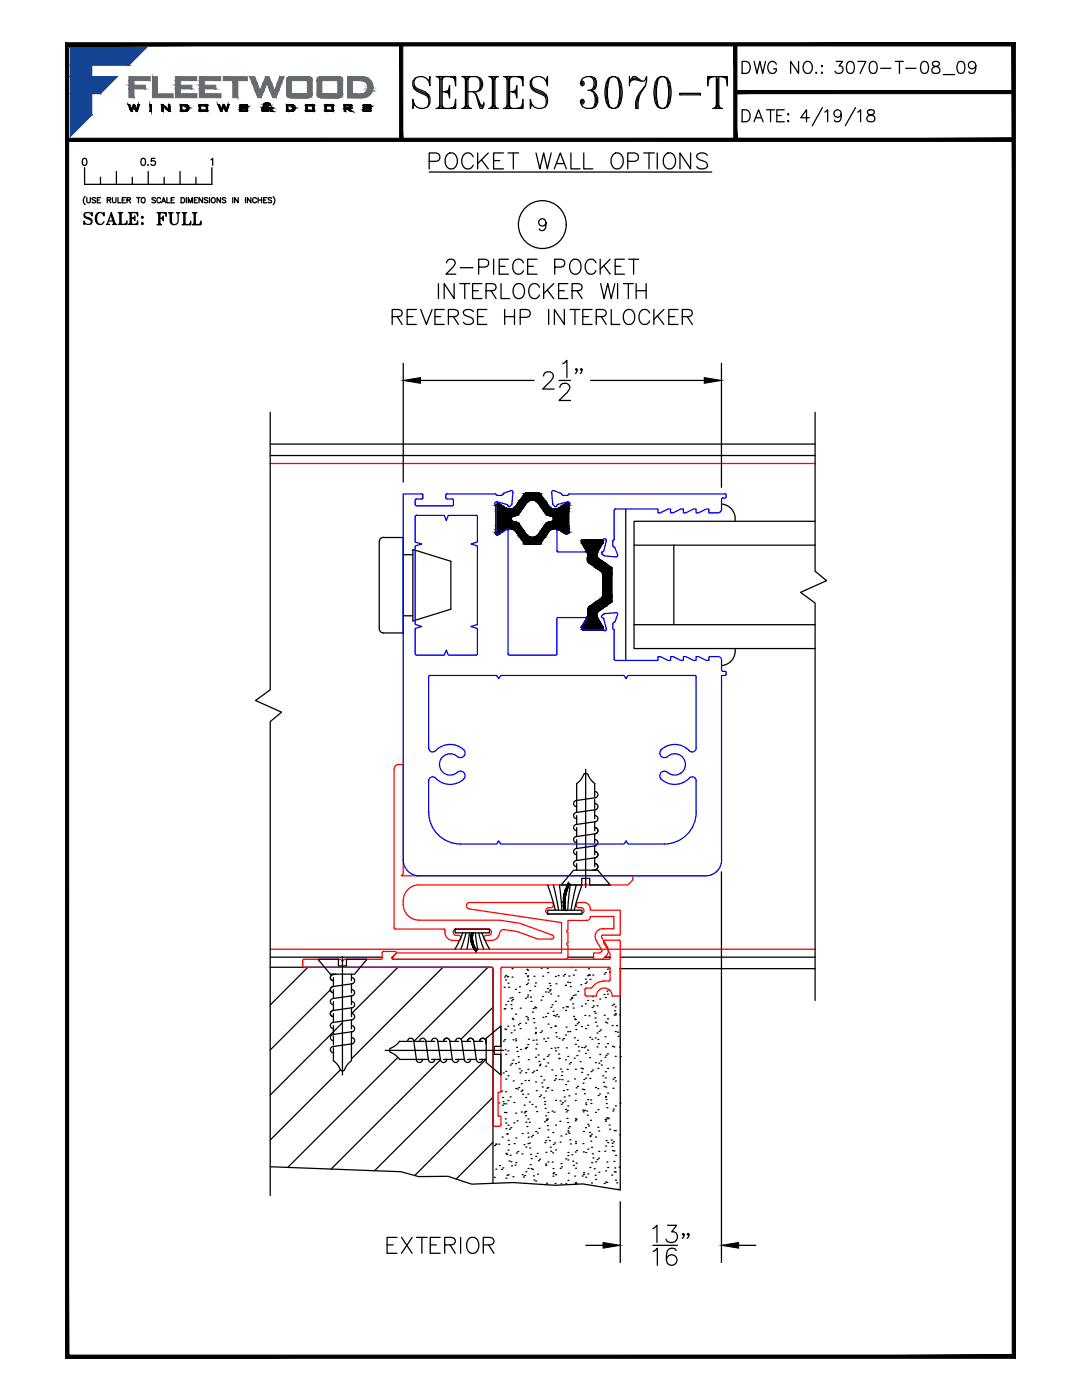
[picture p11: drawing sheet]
<svg xmlns="http://www.w3.org/2000/svg" width="216mm" height="279mm" viewBox="0 0 216 279" stroke-linecap="round" stroke-linejoin="round" font-family="sans-serif">
<defs><g id="words">
<text font-size="10.6" x="81.1" y="22.9">SERIES 3070-T</text>
<text font-size="7.5" x="84.3" y="35.6">POCKET WALL OPTIONS</text>
<g font-size="6.6">
<text x="87.8" y="56.1">2-PIECE POCKET</text>
<text x="75.8" y="251.2">EXTERIOR</text>
</g>
<g font-size="6.2">
<text x="165.5" y="16.2">3070-T-08_09</text>
<text x="76.9" y="66">REVERSE HP INTERLOCKER</text>
<text x="86.4" y="60.7">INTERLOCKER WITH</text>
</g>
<g font-size="5.7">
<text x="146.8" y="15.9">DWG NO.:</text>
<text x="30" y="46.2">FULL</text>
</g>
<g font-size="5.3">
<text x="146.8" y="25.4">DATE:</text>
<text x="15.5" y="45.9">SCALE:</text>
</g>
<text font-size="4.4" x="26.8" y="34.2">0.5</text>
</g></defs>
<!-- layer: SILL-PAN -->
<path d="M53.9 90.9h108.7M53.9 88.6h108.7M53.9 191h22.4M78.3 191h.1M113.3 191h5.2M120.7 191h1M123.8 191h38.8M123.8 193.3h38.8" fill="none" stroke="#000" stroke-width=".25"/>
<!-- layer: 0 -->
<g fill="none" stroke="#000" stroke-width=".25">
<path d="M80.5 72.5v23.7M83.9 75.9h22.7M108.5 75a.9 .9 0 0 1 .6-.8h.7a.85 .85 0 0 1 .5 1.3l-2 2.1h2.3M111.6 75.9h2.2M111.7 77.3a.9 .9 0 0 1 .7-.8h.6a.85 .85 0 0 1 .5 1.3l-1.9 2.1h2.2M112.3 72.6l.8-.7v3.5M115.1 73.7l-.1 .2-.2-.2 .2-.1 .1 .1v.3l-.3 .6M116.1 73.7l-.1 .2-.2-.2 .2-.1a.67 .67 0 0 1-.2 1M117.8 75.9h22.7M144 72.5v24.8M126.5 108.8h36.1M134.5 108.8v15.9"/>
<path d="M144 100.6a2.95 2.95 0 0 1 2.7 3.4M162.6 104h-36.1v25.4h36.1M126.5 124.7h36.1M146.7 129.4a2.95 2.95 0 0 1-2.7 3.4M144 174v78M53.9 193h44.2M61.4 193l-7.5 7.6M63.4 191.4h4.1v1.4h1.6v-1.4h4.1l-2.5 3h-4.8zM65.9 197.5l-12 12M66.5 195.1v1.8a.62 .62 0 0 0-.6 .6 .62 .62 0 0 0 .6 .6M66.5 194.4v.1a.62 .62 0 0 0-.6 .6 .62 .62 0 0 0 .6 .6M66.5 197.5v1.8"/>
<path d="M66.5 199.9v1.8M66.5 199.3a.62 .62 0 0 0-.6 .6 .62 .62 0 0 0 .6 .6M67 194.4l-.6 .1M68.3 191v23.5M70.1 194.4v1.3M70.1 199.9a.62 .62 0 0 1 .7 .6 .62 .62 0 0 1-.7 .6v1.8M70.1 197.5a.62 .62 0 0 1 .7 .6 .62 .62 0 0 1-.7 .6v1.8M70.1 195.1a.62 .62 0 0 1 .7 .6 .62 .62 0 0 1-.7 .6v1.8M70.2 196.3l-3.8 .6M70.2 198.7l-3.8 .6M79.4 193l-9.3 9.3a.62 .62 0 0 1 .7 .6 .62 .62 0 0 1-.7 .6v1.8M88.4 193l-18.3 18.3"/>
<path d="M97.4 193l-14.8 14.9M98.4 193.3v42.9M100.6 197h.1M100.7 195h.1M100.9 195.6h.1M100.9 194.7h.1M101.2 194.9h.1M101.3 194.9h.1M101.3 199.9h.1M101.4 196.2h.1M101.5 197h.1M101.8 199.2h.1"/>
<path d="M102 199.7h.1M102.2 199.1h.1M102.2 195h.1M102.2 193.3h.1M102.3 199.5h.1M102.9 197.4h.1M103.6 198.1h.1M103.7 196.9h.1M104.9 199.2h.1M104.9 194.3h.1M105 196.5h.1M105.1 193.5h.1"/>
<path d="M105.2 199h.1M105.2 194.9h.1M105.3 194.8h.1M105.3 196.2h.1M105.3 193.6h.1M105.3 198.6h.1M105.4 195.6h.1M105.7 197.7h.1M105.9 199h.1M106 199.9h.1M106.6 194.8h.1M106.7 196.8h.1"/>
<path d="M106.8 196.2h.1M108 199.6h.1M108 193.2h.1M108.3 198.9h.1M108.3 194.8h.1M108.8 198h.1M109.2 193.3h.1M109.3 197.3h.1M109.3 194.1h.1M109.4 198h.1M109.6 196.3h.1M109.7 197.7h.1"/>
<path d="M109.8 196.7h.1M109.8 197.5h.1M109.9 198.4h.1M110.8 199.8h.1M110.8 194.9h.1M110.9 196.3h.1M111.3 198.8h.1M111.4 194.7h.1M112.4 194.8h.1M112.7 194.5h.1M112.8 196.6h.1M112.8 196.7h.1"/>
<path d="M113.2 196h.1M113.5 194.8h.1M113.7 196.1h.1M113.8 199.5h.1M113.8 196.9h.1M113.9 193.1h.1M114 199.2h.1M114.1 199.1h.1M114.4 194.6h.1M114.4 198.7h.1M114.8 198.5h.1M114.8 193.6h.1"/>
<path d="M115.3 197.9h.1M115.9 196.5h.1M116.8 196.3h.1M116.8 195.4h.1M117 196h.1M117.2 194.7h.1M117.2 199.7h.1M117.4 193.3h.1M117.5 194.5h.1M117.6 194.6h.1M117.7 195.4h.1M118.2 198.9h.1"/>
<path d="M118.3 199.7h.1M118.3 194.6h.1M119.7 199.4h.1M120.5 198.5h.1M120.5 194.4h.1M120.8 199.1h.1M120.8 194.1h.1M121.1 197.8h.1M121.2 198.4h.1M121.2 193.4h.1M121.4 197.5h.1M121.5 193.2h.1"/>
<path d="M121.6 194h.1M123.8 193v44.5l-7.5-1.2-5.5 .3-8.4-.6-8.2 .3-4.8-1.5h-5.9l-3.5-1-26.1-1M66.5 209.1v2.6l1 1 .4 .8M66.5 202.3v1.8M66.5 204.7v1.8M66.5 206.8v1.7M66.5 208.8a.62 .62 0 0 0-.6 .7 .62 .62 0 0 0 .6 .6M66.5 204a.62 .62 0 0 0-.6 .7 .62 .62 0 0 0 .6 .6M66.5 206.4a.62 .62 0 0 0-.6 .7 .62 .62 0 0 0 .6 .6M66.5 201.7a.62 .62 0 0 0-.6 .6 .62 .62 0 0 0 .6 .6M67.9 213.5l-14 14M67.9 213.5l.3 .2"/>
<path d="M68.2 213.7h.3M68.3 204.1l-14.4 14.4M68.7 213.5l-.2 .2M70.1 207.1a.62 .62 0 0 1 .7 .6 .62 .62 0 0 1-.7 .6M70.1 204.7a.62 .62 0 0 1 .7 .6 .62 .62 0 0 1-.7 .6v5.8l-.7 .6-.7 1.2M70.2 208.3l-3.8 .6M70.2 203.5l-3.8 .6M70.2 205.9l-3.8 .6M70.2 201.1l-3.8 .6M76.9 209.6h23.6M77.7 209.5v.3M77.7 209.8l1.4 .9 .6 .7h5.8"/>
<path d="M77.9 209.2l-.2 .3M79.4 211l-22 22M81.3 207.8a.62 .62 0 0 1 .7-.6 .62 .62 0 0 1 .6 .6M82.3 207.8h-2.6l-1 1-.8 .4M82.6 207.7l.5 3.8M82.9 207.8h1.7M83.1 211.4a.62 .62 0 0 0 .6 .6 .62 .62 0 0 0 .6-.6M83.7 207.8a.62 .62 0 0 1 .6-.6 .62 .62 0 0 1 .7 .6h1.7M84.9 207.7l.6 3.8M85.5 211.4a.62 .62 0 0 0 .6 .6 .62 .62 0 0 0 .6-.6M86.1 211.4h1.8M86.1 207.8a.62 .62 0 0 1 .6-.6 .62 .62 0 0 1 .7 .6h1.7"/>
<path d="M87.3 207.7l.6 3.8M87.9 211.5l-21.8 21.8M87.9 211.4a.62 .62 0 0 0 .6 .6 .62 .62 0 0 0 .6-.6M88.5 211.4h1.8M88.5 207.8a.62 .62 0 0 1 .6-.6 .62 .62 0 0 1 .7 .6h1.7M89.7 207.7l.6 3.8M90.3 211.4a.62 .62 0 0 0 .6 .6 .62 .62 0 0 0 .6-.6M90.9 211.4h1.7M90.9 207.8a.62 .62 0 0 1 .6-.6 .62 .62 0 0 1 .6 .6h1.8M92.1 207.7l.6 3.8M92.7 211.4a.62 .62 0 0 0 .6 .6 .62 .62 0 0 0 .6-.6M93.3 211.4h1.7"/>
<path d="M93.3 207.8a.62 .62 0 0 1 .6-.6 .62 .62 0 0 1 .6 .6h1.8M94.5 207.7l.6 3.8M95.1 211.4a.62 .62 0 0 0 .6 .6 .62 .62 0 0 0 .6-.6M95.7 211.4h1.3M95.7 207.8a.66 .66 0 0 1 .7-.6 .66 .66 0 0 1 .6 .6M96.9 207.7l.1 .6M96.9 211.4l-22.2 22.3M97 207.2l3-2.5v4.1h-1.4v1.6h1.4v4.1l-3-2.5zM98.4 219l-15.7 15.6M98.4 201l-6.4 6.4M100.1 217.7h.1M100.3 219h.1"/>
<path d="M100.4 219.9h.1M100.4 214.1h.1M100.4 207.8h.1M100.6 201.3h.1M100.7 207.5h.1M100.7 201.3h.1M100.7 205.4h.1M100.8 209.5h.1M100.9 217.9h.1M100.9 210.4h.1M100.9 205.5h.1M100.9 200.5h.1"/>
<path d="M100.9 213.8h.1M100.9 215.4h.1M101.3 204.8h.1M101.3 219.6h.1M101.3 214.7h.1M101.3 209.7h.1M101.8 218.9h.1M101.8 212.6h.1M101.9 200.5h.1M102 206.1h.1M102 201.3h.1M102.1 212.3h.1"/>
<path d="M102.2 203.2h.1M102.3 203.5h.1M102.3 211.6h.1M102.4 207.5h.1M102.4 215.7h.1M102.5 204.8h.1M102.6 205.6h.1M102.9 207.3h.1M102.9 202.4h.1M102.9 207.7h.1M102.9 217.2h.1M102.9 212.3h.1"/>
<path d="M103.1 209h.1M103.2 209.8h.1M103.2 217.3h.1M103.4 210.9h.1M103.4 204.5h.1M103.4 212h.1M103.5 217h.1M103.6 213.3h.1M103.7 204.2h.1M103.7 214.1h.1M103.8 205.3h.1M103.8 201.2h.1"/>
<path d="M103.8 209.4h.1M104 217.8h.1M104 213.7h.1M104 216.3h.1M104.2 217.6h.1M104.3 218.4h.1M104.8 215.6h.1M104.8 209.3h.1M104.9 209.1h.1M104.9 204.2h.1M104.9 219h.1M104.9 214.1h.1"/>
<path d="M105 202.9h.1M105.1 209h.1M105.3 203.1h.1M105.3 208.5h.1M105.3 203.5h.1M105.3 218.4h.1M105.3 213.4h.1M105.4 211.5h.1M105.4 207.4h.1M105.5 215.6h.1M105.6 219.9h.1M106.2 214.1h.1"/>
<path d="M106.2 202h.1M106.4 207.6h.1M106.4 203.3h.1M106.4 201.3h.1M106.5 213.8h.1M106.5 204.1h.1M106.7 201h.1M106.8 206.3h.1M106.9 205.2h.1M106.9 211h.1M106.9 206.1h.1M106.9 201.1h.1"/>
<path d="M106.9 215.9h.1M106.9 209.3h.1M107 207.6h.1M107 217.7h.1M107 213.6h.1M107.1 208.4h.1M107.4 210.5h.1M107.6 211.8h.1M107.6 218.8h.1M107.7 212.7h.1M107.7 212.4h.1M107.8 206.1h.1"/>
<path d="M107.9 218.5h.1M107.9 214.8h.1M108.1 205.8h.1M108.1 216.1h.1M108.2 216.9h.1M108.3 203h.1M108.5 211.4h.1M108.5 207.3h.1M108.5 219.1h.1M108.5 215.5h.1M108.7 219.8h.1M108.9 207.9h.1"/>
<path d="M108.9 202.9h.1M108.9 217.7h.1M108.9 212.8h.1M109.1 217.2h.1M109.2 210.8h.1M109.3 207.2h.1M109.3 202.2h.1M109.3 217.1h.1M109.3 212.1h.1M109.3 204.4h.1M109.5 210.5h.1M109.9 205.1h.1"/>
<path d="M109.9 201h.1M110 209.2h.1M110.1 217.6h.1M110.1 213.5h.1M110.2 200.5h.1M110.3 201.8h.1M110.5 202.6h.1M110.6 215.6h.1M110.7 204.8h.1M110.7 209.1h.1M110.8 202.8h.1M110.8 209.7h.1"/>
<path d="M110.8 204.8h.1M110.9 219.6h.1M110.9 214.7h.1M110.9 215.3h.1M110.9 206.1h.1M111 206.9h.1M111.1 202.5h.1M111.3 209.1h.1M111.4 202.9h.1M111.5 210.4h.1M111.5 211.3h.1M111.6 207.2h.1"/>
<path d="M111.6 211.2h.1M111.6 215.4h.1M111.7 219.7h.1M111.8 213.4h.1M112 214.6h.1M112.1 215.5h.1M112.1 213.9h.1M112.2 207.6h.1M112.3 201.1h.1M112.4 217.6h.1M112.4 207.3h.1M112.6 218.9h.1"/>
<path d="M112.7 219.7h.1M112.8 211.5h.1M112.8 206.6h.1M112.8 201.6h.1M112.9 216.4h.1M113 205h.1M113 200.9h.1M113 209.1h.1M113.2 217.5h.1M113.2 213.4h.1M113.3 205.9h.1M113.3 201h.1"/>
<path d="M113.3 215.8h.1M113.3 210.8h.1M113.5 218.7h.1M113.6 212.3h.1M113.7 205.9h.1M113.8 212h.1M114.3 200.4h.1M114.4 201.2h.1M114.5 202.8h.1M114.6 211.2h.1M114.6 207.1h.1M114.6 215.3h.1"/>
<path d="M114.6 203.3h.1M114.8 219.6h.1M114.8 213.4h.1M114.8 208.4h.1M114.8 203.5h.1M114.8 204.6h.1M114.8 218.3h.1M114.9 205.5h.1M115 217.1h.1M115.1 210.7h.1M115.2 204.3h.1M115.2 207.6h.1"/>
<path d="M115.2 216.8h.1M115.4 208.9h.1M115.4 204h.1M115.5 209.7h.1M115.8 211.9h.1M115.9 213.2h.1M116 204.9h.1M116 200.8h.1M116.1 214h.1M116.1 209h.1M116.2 217.4h.1M116.2 213.3h.1"/>
<path d="M116.3 216.2h.1M116.5 217.5h.1M116.5 215.4h.1M116.6 209.1h.1M116.6 218.3h.1M116.7 202.6h.1M116.8 200.3h.1M116.8 210.2h.1M116.8 205.3h.1M116.8 208.8h.1M116.8 215.2h.1M117.2 209.6h.1"/>
<path d="M117.2 204.6h.1M117.3 219.5h.1M117.3 214.5h.1M117.5 202.7h.1M117.6 211.1h.1M117.7 207h.1M117.7 215.2h.1M117.9 219.5h.1M117.9 213.9h.1M118.1 207.4h.1M118.2 201.1h.1M118.2 213.6h.1"/>
<path d="M118.4 200.8h.1M118.6 201.9h.1M118.7 203.2h.1M118.8 202.2h.1M118.8 212.1h.1M118.8 207.2h.1M118.8 217h.1M118.8 204h.1M119.1 204.8h.1M119.1 200.7h.1M119.1 208.9h.1M119.1 206.2h.1"/>
<path d="M119.3 217.3h.1M119.3 213.2h.1M119.3 207.5h.1M119.3 218.6h.1M119.4 208.3h.1M119.5 212.2h.1M119.5 205.8h.1M119.6 218.3h.1M119.7 210.4h.1M119.8 205.5h.1M119.9 211.7h.1M120 212.6h.1"/>
<path d="M120.3 214.7h.1M120.4 216h.1M120.5 216.8h.1M120.6 202.6h.1M120.7 206.9h.1M120.7 211h.1M120.8 215.1h.1M120.8 213.9h.1M120.8 209h.1M120.8 204h.1M120.8 218.8h.1M120.8 219h.1"/>
<path d="M120.9 217h.1M120.9 219.4h.1M120.9 210.6h.1M121.1 204.1h.1M121.2 210.3h.1M121.2 208.3h.1M121.2 203.3h.1M121.2 218.2h.1M121.2 213.2h.1M122.1 204.7h.1M122.2 200.6h.1M122.2 208.8h.1"/>
<path d="M122.3 217.2h.1M122.3 215.4h.1M122.3 213.1h.1M122.5 200.4h.1M122.5 208.9h.1M122.5 202.6h.1M122.6 215.1h.1M122.6 201.7h.1M122.7 200.9h.1M122.8 210.8h.1M122.8 205.9h.1M122.8 202.5h.1"/>
<path d="M122.8 215.7h.1M122.8 202.3h.1M123 204.7h.1M123.2 206h.1M123.3 206.8h.1M123.6 209h.1M123.6 202.5h.1M123.8 210.9h.1M98.4 228l-7.4 7.3M98.6 235h.1M98.7 228.6h.1M98.9 233.3h.1"/>
<path d="M98.9 228.4h.1M98.9 228.3h.1M99.5 220.1h.1M99.5 228.3h.1M99.7 232.6h.1M100.1 233.4h.1M100.2 226.9h.1M100.2 220.6h.1M100.3 233.1h.1M100.5 220.3h.1M100.7 222h.1M100.8 223.3h.1"/>
<path d="M100.9 220.3h.1M100.9 224.1h.1M100.9 230.2h.1M100.9 225.3h.1M101 222h.1M101 235.1h.1M101.1 230.4h.1M101.1 226.3h.1M101.2 234.5h.1M101.2 226.3h.1M101.4 229.5h.1M101.4 224.6h.1"/>
<path d="M101.4 227.6h.1M101.4 234.5h.1M101.5 228.4h.1M101.6 231.7h.1M101.6 225.4h.1M101.8 230.6h.1M101.9 225.1h.1M102 231.9h.1M102.1 232.7h.1M102.3 234.8h.1M102.5 224.1h.1M102.6 220h.1"/>
<path d="M102.6 228.2h.1M102.7 232.5h.1M102.9 222.2h.1M102.9 232h.1M102.9 227.1h.1M103 230.1h.1M103.2 223.7h.1M103.3 229.8h.1M104 221.9h.1M104.2 230.3h.1M104.2 226.2h.1M104.2 234.4h.1"/>
<path d="M104.4 234.9h.1M104.6 228.4h.1M104.6 220.6h.1M104.6 222.1h.1M104.7 234.6h.1M104.8 221.8h.1M104.9 222.7h.1M104.9 221.8h.1M104.9 233.8h.1M104.9 228.9h.1M104.9 224h.1M105.1 224.8h.1"/>
<path d="M105.3 226.1h.1M105.3 228.2h.1M105.3 223.3h.1M105.4 233.2h.1M105.4 226.9h.1M105.6 224h.1M105.6 228.1h.1M105.7 229.1h.1M105.8 232.4h.1M105.9 230.4h.1M106 233.2h.1M106 231.2h.1"/>
<path d="M106 226.9h.1M106.2 220.4h.1M106.3 233.4h.1M106.3 226.6h.1M106.4 234.7h.1M106.5 235.5h.1M106.9 220.9h.1M106.9 235.7h.1M106.9 230.8h.1M106.9 225.8h.1M107.1 221.8h.1M107.2 230.2h.1"/>
<path d="M107.2 226.1h.1M107.3 234.3h.1M107.4 231.6h.1M107.6 225.2h.1M107.7 231.3h.1M108.7 223.9h.1M108.7 220.4h.1M108.7 228h.1M108.8 221.2h.1M108.8 236.4h.1M108.9 232.3h.1M108.9 222.7h.1"/>
<path d="M108.9 232.6h.1M108.9 227.6h.1M108.9 230h.1M109 223.6h.1M109.1 223.4h.1M109.1 236.1h.1M109.2 224.7h.1M109.3 223.3h.1M109.3 225.5h.1M109.3 231.9h.1M109.3 227h.1M109.3 222h.1"/>
<path d="M109.6 227.6h.1M109.8 228.9h.1M109.9 229.8h.1M110.2 221.7h.1M110.2 231.9h.1M110.3 230.1h.1M110.3 226h.1M110.3 234.2h.1M110.3 233.2h.1M110.3 234.7h.1M110.4 228.4h.1M110.5 234h.1"/>
<path d="M110.5 221.9h.1M110.7 228.1h.1M110.7 236.2h.1M110.9 224.6h.1M110.9 234.4h.1M110.9 229.5h.1M111.7 223.8h.1M111.8 227.9h.1M111.8 233.2h.1M111.9 236.3h.1M111.9 232.2h.1M111.9 226.7h.1"/>
<path d="M112 220.4h.1M112.1 232.9h.1M112.2 220.1h.1M112.9 221.4h.1M112.9 236.2h.1M112.9 231.3h.1M112.9 226.4h.1M113 221.9h.1M113.1 223.2h.1M113.2 221.6h.1M113.3 224h.1M113.3 220.7h.1"/>
<path d="M113.3 230.6h.1M113.3 225.7h.1M113.3 230h.1M113.3 235.6h.1M113.3 231.5h.1M113.4 225.9h.1M113.4 225.1h.1M113.4 234.1h.1M113.5 226.2h.1M113.6 224.8h.1M113.7 227.5h.1M113.8 228.3h.1"/>
<path d="M114.1 230.5h.1M114.3 231.7h.1M114.4 232.6h.1M114.7 234.7h.1M114.7 236.3h.1M114.8 223.7h.1M114.8 229.9h.1M114.8 236h.1M114.8 227.8h.1M114.8 223.3h.1M114.9 233.1h.1M114.9 228.2h.1"/>
<path d="M114.9 223.5h.1M115 236.2h.1M115 232.1h.1M115 229.6h.1M116.2 234.7h.1M116.3 221.5h.1M116.3 228.2h.1M116.4 221.9h.1M116.4 229.9h.1M116.4 225.8h.1M116.4 234.4h.1M116.5 234h.1"/>
<path d="M116.6 221.6h.1M116.8 225.1h.1M116.8 220.1h.1M116.9 234.9h.1M116.9 230h.1M116.9 220.4h.1M117.1 221.7h.1M117.2 222.6h.1M117.3 234.3h.1M117.3 229.3h.1M117.3 224.4h.1M117.5 224.7h.1"/>
<path d="M117.6 226h.1M117.7 233h.1M117.7 226.8h.1M117.8 226.6h.1M117.8 223.6h.1M117.9 227.7h.1M117.9 220.2h.1M118 236.1h.1M118 229h.1M118 226.4h.1M118 232h.1M118.2 230.3h.1"/>
<path d="M118.3 231.1h.1M118.6 233.3h.1M118.7 234.5h.1M118.8 222h.1M118.8 231.9h.1M118.8 226.9h.1M118.9 235.4h.1M119.1 231.4h.1M119.3 225h.1M119.3 221.4h.1M119.4 231.1h.1M119.5 225.7h.1"/>
<path d="M119.5 229.8h.1M119.5 233.9h.1M120.5 236.2h.1M120.7 229.8h.1M120.7 223.4h.1M120.8 223.8h.1M120.8 235.9h.1M120.8 233.7h.1M120.8 228.7h.1M120.9 223.5h.1M120.9 227.6h.1M121 220.3h.1"/>
<path d="M121 223.1h.1M121.1 236h.1M121.1 231.9h.1M121.1 221.1h.1M121.2 223.1h.1M121.3 233h.1M121.3 228h.1M121.4 223.2h.1M121.5 224.5h.1M121.6 225.4h.1M121.9 227.5h.1M122.1 234.5h.1"/>
<path d="M122.1 228.8h.1M122.1 228.2h.1M122.2 229.6h.1M122.3 221.7h.1M122.4 221.3h.1M122.4 227.9h.1M122.5 231.8h.1M122.5 229.7h.1M122.5 225.6h.1M122.6 233.8h.1M122.7 233.1h.1M122.8 225.7h.1"/>
<path d="M122.8 220.7h.1M122.8 233.9h.1M122.8 235.5h.1M122.8 230.6h.1M123.1 236.1h.1M123.2 237.4h.1M123.5 233h.1M123.7 226.5h.1M123.7 220.1h.1M123.8 239.8v12.2M116.9 248.5h3.4M130.3 245.2l.8-.7v3.5"/>
<path d="M130.3 248.5h4.9M130.3 249.8l.9-.7v3.4M133.2 244.5h1.8l-1 1.3a1.1 1.1 0 0 1 1.2 1.3 1.1 1.1 0 0 1-1.5 .9l-.5-.2-.3-.5M134.9 249.6a1 1 0 0 0-1.4-.3 3.1 3.1 0 0 0-.4 2.7 1.06 1.06 0 0 0 1.7 .2 1.06 1.06 0 0 0-.3-1.7 1.06 1.06 0 0 0-1.5 .9M136.5 246.3l-.2 .2-.2-.2 .2-.1 .2 .1v.3l-.4 .5M137.5 246.3l-.2 .2-.2-.2 .2-.1 .2 .1v.3l-.4 .5M147.4 248.5h3.4"/>
</g>
<!-- layer: FRAME -->
<g fill="none" stroke="#f00" stroke-width=".25">
<path d="M53.9 92.5h108.7M53.9 189.4h108.7M93.6 181.4l18.5 2.7v6.1h-33l-.8 .8a.26 .26 0 0 0-.1 .3 .26 .26 0 0 0 .2 .1h34.3a.61 .61 0 0 0 .6-.6v-2.1l-.2-.3 .2-.3M93.7 180.1h16.2M93.7 180.1a.65 .65 0 0 0-.6 .6 .65 .65 0 0 0 .5 .7M109.5 181.1a.65 .65 0 0 0-.6 .7 .65 .65 0 0 0 .6 .6M109.9 180.1a.52 .52 0 0 1 .5 .5 .52 .52 0 0 1-.5 .5h-.4M113.3 185.6l-.2 .3 .2 .2v2M115.5 180.1h1M115.5 180.1a.52 .52 0 0 0-.5 .5 .52 .52 0 0 0 .5 .5 .69 .69 0 0 1 .9 .3 .69 .69 0 0 1-.3 1h-6.6M116.5 180.1a1.29 1.29 0 0 1 1.3 1.5h6v5h-3.5l-.2 .1v.3M118.9 187.6l1.3 2.2-.5 .4h-1.2v1.2h1.8a1.85 1.85 0 0 0 .9-2.5"/>
<path d="M120 187l1.2 2M120.3 185.4h2.2v-2.5h-4.7v.1a.61 .61 0 0 1-.7 .7h-3.8v1.9M120.3 185.4h.1M120.3 185.3a1.53 1.53 0 0 0-1.3 2.3"/>
</g>
<!-- layer: MISC -->
<g fill="none" stroke="#000" stroke-width=".25">
<path d="M80.5 110.7h1.9M82.4 109.7l7.6 2.3v9.6l-7.6 2.3zM75.7 125.5a.8 .8 0 0 0 .8 .8h4v-19l-4-.1a.79 .79 0 0 0-.8 .8v17.5M80.5 122.9h1.9M115.1 156.4v5.7a.62 .62 0 0 0-.6 .7 .62 .62 0 0 0 .6 .6M115.1 159.7a.62 .62 0 0 0-.6 .7 .62 .62 0 0 0 .6 .6M116.7 154.4h.3l.3 .2M116.7 154.4l-.9 1.3-.7 .7M116.9 153.5v23.6M117.3 154.6l.4 .8 1 1M118.7 156.4v2.5M118.7 159.6v1.7"/>
<path d="M118.7 158a.62 .62 0 0 1 .6 .6 .62 .62 0 0 1-.6 .6M118.8 159.2l-3.8 .6M114.5 173.7h4.8l2.5 2.9h-4.1v-1.3h-1.6v1.3h-4.1zM115.1 167.6v1.7a.62 .62 0 0 0-.6 .7 .62 .62 0 0 0 .6 .6M115.1 170v1.7a.62 .62 0 0 0-.6 .6 .62 .62 0 0 0 .6 .7M115.1 162.8v1.7M115.1 165.2v1.7M115.1 172.4v1.3M115.1 164.5a.62 .62 0 0 0-.6 .6 .62 .62 0 0 0 .6 .7M115.1 166.9a.62 .62 0 0 0-.6 .7 .62 .62 0 0 0 .6 .6M118.7 161.6v1.8M118.7 162.8a.62 .62 0 0 1 .6 .6 .62 .62 0 0 1-.6 .6v1.8"/>
<path d="M118.7 160.4a.62 .62 0 0 1 .6 .6 .62 .62 0 0 1-.6 .6M118.7 167.5a.62 .62 0 0 1 .6 .7 .62 .62 0 0 1-.6 .6v1.8M118.7 169.9a.62 .62 0 0 1 .6 .7 .62 .62 0 0 1-.6 .6v1.8M118.7 165.2a.62 .62 0 0 1 .6 .6 .62 .62 0 0 1-.6 .6v1.8M118.7 172.3a.67 .67 0 0 1 .6 .7 .67 .67 0 0 1-.6 .7M118.8 173.6l-.6 .1M118.8 171.2l-3.8 .5M118.8 164l-3.8 .5M118.8 161.6l-3.8 .6M118.8 166.4l-3.8 .6M118.8 168.8l-3.8 .6"/>
</g>
<!-- layer: I-STRUT -->
<g fill="#000" stroke="#000" stroke-width=".2">
<path d="M99 106.7h.5zM99.2 100.6h.5zM99.3 100.5h.3zM99.4 100.5h.1zM112.7 106.4h.5zM113.1 100.4h.2zM116.2 107.7h3.8zM116.4 107.7h.1zM116.1 125h4.2zM116.4 125.7h3.6zM119.9 125.7h.1z"/>
<path d="M103.7 99.9h2.1zM103.7 99.9h2.1z"/>
<path d="M103.7 99.9l2.4-.1zM103.7 99.9l2.4-.1z"/>
<path d="M104.8 98.4h2.8zM104.8 98.4h2.8z"/>
<path d="M104.8 98.5h2.9zM104.8 98.5l2.8-.1z"/>
<path d="M104.7 98.5h3zM104.7 98.5h3z"/>
<path d="M104.7 98.5h3.1zM104.7 98.5h3z"/>
<path d="M104.7 98.6h3.1zM104.7 98.5h3.1z"/>
<path d="M106.6 99.9l2.1-.1zM106.4 99.8h2.3z"/>
<path d="M103.7 99.8l4.1-1.2 .9 1.2zM104.7 98.6l-1 1.2 4.1-1.2z"/>
<path d="M106.8 99.9h2zM106.6 99.9h2.1z"/>
<path d="M99.3 100.6h.4zM99.3 100.6h.4z"/>
<path d="M99.2 106.7h.1zM99.1 106.7h.2z"/>
<path d="M99.1 106.7h.2zM99.1 106.7h.2z"/>
<path d="M99.1 106.7h.3zM99.1 106.7h.3z"/>
<path d="M99.1 106.7h.3zM99 106.7h.4z"/>
<path d="M99 106.7h.5zM99 106.7h.5zM99 106.7h.5z"/>
<path d="M99 106.7l.5-.1zM99 106.6h.5z"/>
<path d="M99 106.6h.5zM98.9 106.6h.6z"/>
<path d="M98.9 106.6h.6zM98.9 106.6h.6z"/>
<path d="M98.9 106.6l.7-.1zM98.9 106.5h.7z"/>
<path d="M98.9 106.5h.7zM98.9 106.5h.7z"/>
<path d="M99.4 100.5h.2zM99.4 100.5h.1z"/>
<path d="M98.9 106.5h.7zM98.9 106.5h.7z"/>
<path d="M98.9 106.5l.7-.1zM98.9 106.4h.7z"/>
<path d="M99.4 100.5h.2zM99.4 100.5h.2z"/>
<path d="M98.9 106.4h.8zM98.9 106.4h.8z"/>
<path d="M98.9 106.4h.8zM98.9 106.4h.8zM98.9 106.4h.8zM98.9 106.4h.8z"/>
<path d="M99.3 100.6h.4zM99.3 100.6l.3-.1zM99.3 100.5h.3z"/>
<path d="M99.3 100.6h.4zM99.3 100.6h.4zM99.3 100.6h.4zM99.3 100.6h.4z"/>
<path d="M98.9 106.4h.9zM98.9 106.4h.9z"/>
<path d="M99.1 100.7h.6zM99.1 100.7h.6z"/>
<path d="M99.2 100.7l.5-.1zM99.2 100.7l.5-.1zM99.2 100.6h.5z"/>
<path d="M99.2 100.6h.5zM99.3 100.6h.4z"/>
<path d="M98.9 106.4l1-.1zM98.9 106.3h1z"/>
<path d="M99.1 100.7h.7zM99.1 100.7h.6z"/>
<path d="M99.1 100.7h.7zM99.1 100.7h.7z"/>
<path d="M99 100.8h.8zM99 100.8l.8-.1z"/>
<path d="M98.9 106.3h1.1zM98.9 106.3h1.1z"/>
<path d="M99 100.8h.9zM99 100.8h.8z"/>
<path d="M98.9 106.3l1.2-.1zM98.9 106.2h1.2z"/>
<path d="M98.9 100.8h1.1zM98.9 100.8h1z"/>
<path d="M98.9 106.2l1.3-.1zM98.9 106.1h1.3z"/>
<path d="M98.9 100.9h1.2zM98.9 100.8h1.1z"/>
<path d="M98.9 106.1l2.3-.6-1 .6zM98.9 105.5v.6l2.3-.6z"/>
<path d="M98.9 101h1.3zM98.9 100.9h1.2z"/>
<path d="M99 101.5l1.2-.5 1 .5zM98.9 101l.1 .5 1.2-.5z"/>
<path d="M99 103.6l3-.1v.1zM99 103.5v.1l3-.1z"/>
<path d="M99 103.5l3-.1v.1zM99 103.4v.1l3-.1z"/>
<path d="M99 103.7l3-.1v.1zM99 103.6v.1l3-.1z"/>
<path d="M99 103.4l3.1-.1-.1 .1zM99 103.3v.1l3.1-.1z"/>
<path d="M99 103.8l3-.1 .1 .1zM99 103.7v.1l3-.1z"/>
<path d="M99 103.3l3.1-.1zM99 103.2h3.1z"/>
<path d="M99 103.9h3.1zM99 103.8h3.1z"/>
<path d="M99 103.2l3.2-.1zM99 103.1h3.2z"/>
<path d="M99 104h3.2zM99 103.9h3.1z"/>
<path d="M99 103.1l3.3-.1zM99 103h3.3z"/>
<path d="M99 104.1h3.3zM99 104h3.2z"/>
<path d="M99 103h3.4zM99 103h3.4z"/>
<path d="M99 104.1h3.4zM99 104.1h3.3z"/>
<path d="M99 103h3.5zM99 103h3.5z"/>
<path d="M99 104.1h3.5zM99 104.1h3.6z"/>
<path d="M99 104.1h3.5zM99 104.1h3.4z"/>
<path d="M99 103h3.6zM99 103h3.6z"/>
<path d="M99 103l3.9-.1zM99 102.9h3.9z"/>
<path d="M99 104.2h3.9zM99 104.1h3.6z"/>
<path d="M99 102.9h4.1zM99 102.9h4.1z"/>
<path d="M99 104.2h4.1zM99 104.2h3.9z"/>
<path d="M99 102.9l4.3-.1-.2 .1zM99 102.8v.1l4.3-.1z"/>
<path d="M99 104.3l4.1-.1 .2 .1zM99 104.2v.1l4.1-.1z"/>
<path d="M99 102.8l4.5-.2-.2 .2zM99 102.6v.2l4.5-.2z"/>
<path d="M99 104.5l4.3-.2 .2 .2zM99 104.3v.2l4.3-.2z"/>
<path d="M99 102.6l4.6-.2-.1 .2zM99 102.4v.2l4.6-.2z"/>
<path d="M99 104.6l4.5-.1 .1 .1zM99 104.5v.1l4.5-.1z"/>
<path d="M99 102.4l4.8-.2-.2 .2zM99 102.2v.2l4.8-.2z"/>
<path d="M99 104.8l4.6-.2 .1 .2zM99 104.6v.2l4.6-.2z"/>
<path d="M99 104.9h4.8zM99 104.9l4.7-.1z"/>
<path d="M99 102.2l5.2-.7-.4 .7zM99 101.5v.7l5.2-.7z"/>
<path d="M99 104.9h4.8zM99 104.9h4.8z"/>
<path d="M98.9 104.9h4.9zM99 104.9h4.8z"/>
<path d="M98.9 105h4.9zM98.9 104.9h4.9z"/>
<path d="M98.9 105h5zM98.9 105h4.9z"/>
<path d="M98.9 105.1h5zM98.9 105h5z"/>
<path d="M102.2 105.6l2-.1zM102 105.5h2.2z"/>
<path d="M98.9 105.5l5-.4 .3 .4zM98.9 105.1v.4l5-.4z"/>
<path d="M102 101.5h2.3zM102 101.5h2.3z"/>
<path d="M102.2 101.5h2.1zM102.2 101.5h2.1z"/>
<path d="M102.4 105.6h1.9zM102.2 105.6h2z"/>
<path d="M102.4 101.5l2-.1zM102.4 101.5l2-.1z"/>
<path d="M102.6 105.7h1.8zM102.4 105.6h1.9z"/>
<path d="M102.6 101.4l1.8-.1v.1zM102.6 101.4l1.8-.1h-1.7z"/>
<path d="M102.7 105.8l1.7-.1v.1zM102.6 105.7l.1 .1 1.7-.1z"/>
<path d="M102.7 101.3l1.8-.2-.1 .2zM102.8 101.1l-.1 .2 1.8-.2z"/>
<path d="M102.8 106l1.6-.2 .1 .2zM102.7 105.8l.1 .2 1.6-.2z"/>
<path d="M102.8 101.1l2.3-.7-.6 .7zM103.4 100.4l-.6 .7 2.3-.7z"/>
<path d="M103.4 106.7l1.1-.7 .6 .7zM102.8 106l.6 .7 1.1-.7z"/>
<path d="M103.4 100.4l1.8-.2-.1 .2zM103.5 100.2l-.1 .2 1.8-.2z"/>
<path d="M103.5 106.9l1.6-.2 .1 .2zM103.4 106.7l.1 .2 1.6-.2z"/>
<path d="M103.5 100.2l1.9-.2-.2 .2zM103.6 100l-.1 .2 1.9-.2z"/>
<path d="M103.6 107.1l1.6-.2 .2 .2zM103.5 106.9l.1 .2 1.6-.2z"/>
<path d="M103.6 100l2-.1zM103.7 99.9l-.1 .1 2-.1z"/>
<path d="M103.7 107.2l1.7-.1 .2 .1zM103.6 107.1l.1 .1 1.7-.1z"/>
<path d="M103.7 107.2h2.1zM103.7 107.2h1.9z"/>
<path d="M103.7 107.3h2.4zM103.7 107.2h2.1z"/>
<path d="M104.9 108.6h2.7zM104.8 108.6h2.8z"/>
<path d="M104.8 108.6h2.9zM104.8 108.6h2.9z"/>
<path d="M104.8 108.6h2.9zM104.7 108.6h3z"/>
<path d="M104.7 108.6h3.1zM104.7 108.6h3.1z"/>
<path d="M104.7 108.6l3.1-.1zM104.7 108.5h3.1z"/>
<path d="M104.7 108.5l4-1.2-.9 1.2zM103.7 107.3l1 1.2 4-1.2z"/>
<path d="M106.4 107.3l2.3-.1zM106.4 107.3l2.3-.1z"/>
<path d="M106.6 107.2h2.2zM106.6 107.2h2.2z"/>
<path d="M106.8 107.2l2-.1v.1zM106.8 107.2l2-.1z"/>
<path d="M107 107.1l1.9-.2-.1 .2zM107 107.1l1.9-.2h-1.7z"/>
<path d="M107 100l1.8-.1v.1zM106.8 99.9l.2 .1 1.8-.1z"/>
<path d="M107.2 106.9l1.9-.2-.2 .2zM107.3 106.7l-.1 .2 1.9-.2z"/>
<path d="M107.2 100.2l1.6-.2 .1 .2zM107 100l.2 .2 1.6-.2z"/>
<path d="M107.3 106.7l2.3-.7-.5 .7zM107.9 106l-.6 .7 2.3-.7z"/>
<path d="M107.3 100.4l1.6-.2 .2 .2zM107.2 100.2l.1 .2 1.6-.2z"/>
<path d="M107.9 106l1.8-.2-.1 .2zM108 105.8l-.1 .2 1.8-.2z"/>
<path d="M107.9 101.1l1.2-.7 .5 .7zM107.3 100.4l.6 .7 1.2-.7z"/>
<path d="M108 105.8l1.9-.1zM108.1 105.7l-.1 .1 1.9-.1z"/>
<path d="M108 101.3l1.6-.2 .1 .2zM107.9 101.1l.1 .2 1.6-.2z"/>
<path d="M108.1 105.7l1.9-.1zM108.1 105.6v.1l1.9-.1z"/>
<path d="M108.1 101.4l1.6-.1 .2 .1zM108 101.3l.1 .1 1.6-.1z"/>
<path d="M108.1 105.6h2.1zM108.2 105.6h2z"/>
<path d="M108.1 101.5h1.9zM108.1 101.4h1.8z"/>
<path d="M108.2 105.6l2.2-.1zM108.2 105.6l2.2-.1z"/>
<path d="M108.2 101.5h2zM108.1 101.5h1.9z"/>
<path d="M108.2 101.5h2.2zM108.2 101.5h2z"/>
<path d="M112.9 106.6h.1zM112.9 106.6h.1z"/>
<path d="M112.9 106.6h.2zM112.9 106.6h.2z"/>
<path d="M112.9 106.6h.2zM112.8 106.6h.3z"/>
<path d="M112.8 106.6l.3-.1zM112.8 106.5h.3z"/>
<path d="M112.8 106.5h.3zM112.8 106.5h.3z"/>
<path d="M112.8 106.5h.4zM112.8 106.5h.4z"/>
<path d="M112.8 106.5h.4zM112.7 106.5h.5z"/>
<path d="M112.7 106.5h.5zM112.7 106.5h.5z"/>
<path d="M112.7 106.5l.5-.1zM112.7 106.4h.5zM112.7 106.4h.5z"/>
<path d="M112.7 106.4h.6zM112.7 106.4h.6z"/>
<path d="M112.7 106.4h.6zM112.7 106.4h.6z"/>
<path d="M112.7 106.4h.7zM112.7 106.4h.7z"/>
<path d="M113.1 100.4h.2zM113.1 100.4h.2z"/>
<path d="M112.7 106.4h.7zM112.6 106.4h.8z"/>
<path d="M113.1 100.4h.3zM113.1 100.4h.2z"/>
<path d="M113 100.4h.4zM113 100.4h.4z"/>
<path d="M112.6 106.4l.9-.1zM112.6 106.3h.9z"/>
<path d="M108.7 104.8l4.7-.2v.2zM108.8 104.6l-.1 .2 4.7-.2z"/>
<path d="M108.8 104.6l4.6-.1v.1zM108.8 104.6l4.6-.1h-4.4z"/>
<path d="M109 104.5l4.4-.2v.2zM109 104.5l4.4-.2h-4.2z"/>
<path d="M109.2 104.3l4.2-.1v.1zM109.2 104.3l4.2-.1h-4z"/>
<path d="M109.4 104.2h4zM109.4 104.2h4z"/>
<path d="M109.6 104.2l3.8-.1zM109.6 104.2l3.8-.1z"/>
<path d="M109.8 104.1h3.6zM109.8 104.1h3.6z"/>
<path d="M109.9 104.1h3.5zM109.9 104.1h3.5z"/>
<path d="M110 104.1h3.4zM110 104.1h3.4z"/>
<path d="M110.1 104.1l3.3-.1zM110.1 104.1l3.3-.1z"/>
<path d="M110.2 104l3.2-.1zM110.2 104l3.2-.1z"/>
<path d="M110.3 103.9l3.1-.1zM110.4 103.8l-.1 .1 3.1-.1z"/>
<path d="M110.4 103.8l3-.1v.1zM110.4 103.7v.1l3-.1z"/>
<path d="M110.4 103.7l3-.1v.1zM110.4 103.6v.1l3-.1z"/>
<path d="M110.4 103.6l3-.1v.1zM110.4 103.5v.1l3-.1z"/>
<path d="M110.4 103.5l3-.1v.1zM110.4 103.4v.1l3-.1z"/>
<path d="M110.4 103.4l3-.1v.1zM110.4 103.3v.1l3-.1z"/>
<path d="M110.4 103.3l3-.1zM110.3 103.2h3.1z"/>
<path d="M110.3 103.2l3.1-.1zM110.2 103.1h3.2z"/>
<path d="M110.2 103.1l3.2-.1zM110.1 103h3.3z"/>
<path d="M110.1 103h3.3zM110 103h3.4z"/>
<path d="M110 103h3.4zM109.9 103h3.5z"/>
<path d="M109.9 103h3.5zM109.8 103h3.6z"/>
<path d="M109.8 103l3.6-.1zM109.6 102.9h3.8z"/>
<path d="M109.6 102.9h3.8zM109.4 102.9h4z"/>
<path d="M109.4 102.9l4-.1v.1zM109.2 102.8l.2 .1 4-.1z"/>
<path d="M109.2 102.8l4.2-.2v.2zM109 102.6l.2 .2 4.2-.2z"/>
<path d="M109 102.6l4.4-.2v.2zM108.8 102.4l.2 .2 4.4-.2z"/>
<path d="M108.8 102.4l4.6-.2v.2zM108.7 102.2l.1 .2 4.6-.2z"/>
<path d="M108.7 102.2h4.8zM108.7 102.2h4.8z"/>
<path d="M113 100.4h.4zM113 100.4h.4z"/>
<path d="M112.6 106.3h.9zM112.5 106.3h1z"/>
<path d="M108.7 102.2h4.8zM108.7 102.2h4.8z"/>
<path d="M113 100.4h.5zM113 100.4h.4z"/>
<path d="M112.5 106.3l1-.1zM112.4 106.2h1.1z"/>
<path d="M108.2 105.5l5.2-.7 .1 .7zM108.7 104.8l-.5 .7 5.2-.7z"/>
<path d="M108.7 102.2h4.8zM108.6 102.2h4.9z"/>
<path d="M112.4 106.2h1.1zM112.3 106.2h1.2z"/>
<path d="M108.6 102.2l4.9-.1zM108.6 102.1h4.9z"/>
<path d="M112.9 100.5h.6zM112.9 100.5l.6-.1z"/>
<path d="M112.3 106.2l1.2-.1zM112.2 106.1h1.3z"/>
<path d="M112.2 106.1l1.3-.6v.6zM111.2 105.5l1 .6 1.3-.6z"/>
<path d="M108.6 102.1h4.9zM108.6 102.1h4.9z"/>
<path d="M108.6 102.1l4.9-.1zM108.5 102h5z"/>
<path d="M108.5 102l5-.5v.5zM108.2 101.5l.3 .5 5-.5z"/>
<path d="M111.2 101.5l2.3-.5v.5zM111.2 101.5l2.3-.5h-1.3z"/>
<path d="M112.2 101l1.4-.1zM112.2 101l1.4-.1z"/>
<path d="M112.9 100.5h.6zM112.9 100.5h.6z"/>
<path d="M112.9 100.5h.6zM112.9 100.5h.6z"/>
<path d="M112.9 100.5h.6zM112.9 100.5h.6z"/>
<path d="M112.3 100.9l1.3-.1zM112.3 100.9l1.3-.1z"/>
<path d="M112.8 100.6h.8zM112.8 100.6l.7-.1z"/>
<path d="M112.5 100.8h1.1zM112.5 100.8h1.1z"/>
<path d="M112.7 100.7h.9zM112.7 100.7h.9z"/>
<path d="M112.8 100.7l.8-.1zM112.8 100.7l.8-.1z"/>
<path d="M112.8 100.6h.8zM112.8 100.6h.8z"/>
<path d="M112.8 100.6h.8zM112.8 100.6h.8z"/>
<path d="M112.6 100.8l1-.1zM112.6 100.8l1-.1z"/>
<path d="M112.7 100.7h.9zM112.7 100.7h.9z"/>
<path d="M112.7 100.7h.9zM112.7 100.7h.9z"/>
<path d="M117.2 111.2l1.9-.2v.2zM117.3 111l-.1 .2 1.9-.2z"/>
<path d="M117.3 111l1.8-.2v.2zM117.3 110.8v.2l1.8-.2z"/>
<path d="M117.3 110.8l1.8-.2v.2zM117.3 110.6v.2l1.8-.2z"/>
<path d="M117.3 110.6l1.8-.2v.2zM117.2 110.4l.1 .2 1.8-.2z"/>
<path d="M117.2 110.4h1.9zM117.2 110.4h1.9z"/>
<path d="M117.2 110.4l2-.2-.1 .2zM117.1 110.2l.1 .2 2-.2z"/>
<path d="M117.1 110.2l3.2-1.8-1.1 1.8zM116.1 108.4l1 1.8 3.2-1.8z"/>
<path d="M117.2 111.4l1.9-.2 .2 .2zM117.2 111.2v.2l1.9-.2zM117.2 111.2h1.9zM117.2 111.2h1.9z"/>
<path d="M117.1 111.6l2.2-.2 .3 .2zM117.2 111.4l-.1 .2 2.2-.2z"/>
<path d="M117.2 111.7l2.4-.1 .2 .1zM117.1 111.6l.1 .1 2.4-.1z"/>
<path d="M116.3 107.7h3.7zM116.3 107.7h3.6z"/>
<path d="M116.3 107.7h3.7zM116.3 107.7h3.7zM116.3 107.7h3.7zM116.3 107.7h3.7z"/>
<path d="M116.2 107.8h3.9zM116.2 107.8l3.8-.1zM116.2 107.7h3.8z"/>
<path d="M117.2 111.9l2.6-.2 .3 .2zM117.2 111.7v.2l2.6-.2z"/>
<path d="M116.2 107.8h3.9zM116.2 107.8h3.9z"/>
<path d="M116.2 107.8h3.9zM116.2 107.8h3.9z"/>
<path d="M116.1 107.8h4.1zM116.1 107.8h4z"/>
<path d="M116.1 107.8h4.1zM116.1 107.8h4.1z"/>
<path d="M116.1 107.9h4.1zM116.1 107.8h4.1z"/>
<path d="M116.1 107.9h4.1zM116.1 107.9h4.1z"/>
<path d="M116.1 108.4h4.2zM116.1 108.4h4.2z"/>
<path d="M116 108l4.3-.1zM116 107.9h4.3z"/>
<path d="M116 107.9h4.3zM116 107.9h4.2z"/>
<path d="M116.1 108.4h4.2zM116.1 108.4h4.2z"/>
<path d="M116 108.1h4.3zM116 108.1h4.3z"/>
<path d="M116 108.1l4.3-.1zM116 108h4.3zM116 108h4.3zM116 108h4.3z"/>
<path d="M116 108h4.3zM116 108h4.3z"/>
<path d="M116.1 108.4h4.2zM116.1 108.4h4.2zM116.1 108.4h4.2zM116.1 108.4h4.2z"/>
<path d="M116 108.1h4.3zM116 108.1h4.3z"/>
<path d="M116.1 108.4l4.2-.1zM116.1 108.3h4.2z"/>
<path d="M116.1 108.3h4.2zM116.1 108.3h4.2z"/>
<path d="M116 108.2h4.3zM116 108.1h4.3z"/>
<path d="M117.3 112.1l2.8-.2 .2 .2zM117.2 111.9l.1 .2 2.8-.2z"/>
<path d="M116.1 108.3h4.2zM116.1 108.3h4.2z"/>
<path d="M116.1 108.3l4.2-.1zM116 108.2h4.3zM116 108.2h4.3zM116 108.2h4.3z"/>
<path d="M116 108.2h4.3zM116 108.2h4.3z"/>
<path d="M116 108.2h4.3zM116 108.2h4.3zM116 108.2h4.3zM116 108.2h4.3z"/>
<path d="M117.4 112.2l2.9-.1 .2 .1zM117.3 112.1l.1 .1 2.9-.1z"/>
<path d="M117.5 112.4l3-.2 .2 .2zM117.4 112.2l.1 .2 3-.2z"/>
<path d="M117.7 112.4h3.1zM117.5 112.4h3.2z"/>
<path d="M118.8 113.2l2-.8 1.1 .8zM117.7 112.4l1.1 .8 2-.8z"/>
<path d="M118.9 113.3h3.1zM118.8 113.2h3.1z"/>
<path d="M118.9 113.3h3.1zM118.9 113.3h3.1z"/>
<path d="M119 113.3h3zM118.9 113.3h3.1z"/>
<path d="M119.2 120l2.9-.5v.5zM119.2 120l2.9-.5h-2.3z"/>
<path d="M119.8 119.5l2.3-.1v.1zM119.8 119.5l2.3-.1z"/>
<path d="M120 119.4l2.1-.2v.2zM120.1 119.2l-.1 .2 2.1-.2z"/>
<path d="M120.1 119.2l2-.2v.2zM120.2 119l-.1 .2 2-.2z"/>
<path d="M120.2 119l1.9-.1v.1zM120.3 118.9l-.1 .1 1.9-.1z"/>
<path d="M120.3 118.9l1.8-.2v.2zM120.3 118.7v.2l1.8-.2z"/>
<path d="M122.1 114.8v3.9h-1.8zM120.3 114.8v3.9l1.8-3.9z"/>
<path d="M120.3 114.8l1.8-.2v.2zM120.3 114.6v.2l1.8-.2z"/>
<path d="M120.3 114.6l1.8-.2v.2zM120.2 114.4l.1 .2 1.8-.2z"/>
<path d="M120.2 114.4l1.9-.2v.2zM120.1 114.2l.1 .2 1.9-.2z"/>
<path d="M120.1 114.2l2-.1v.1zM120 114.1l.1 .1 2-.1z"/>
<path d="M120 114.1l2.1-.1v.1zM119.8 114l.2 .1 2.1-.1z"/>
<path d="M119.8 114l2.3-.5v.5zM119.2 113.5l.6 .5 2.3-.5z"/>
<path d="M119.2 113.5h2.9zM119.2 113.5h2.9z"/>
<path d="M119.2 113.5l2.9-.1zM119.1 113.4h3z"/>
<path d="M119.1 113.4h3zM119 113.3h3z"/>
<path d="M117.3 123l1.8-.8v.8zM117.3 122.2v.8l1.8-.8z"/>
<path d="M117.3 122.2l2.4-.4-.6 .4zM117.3 121.8v.4l2.4-.4z"/>
<path d="M117.3 121.8l2.7-.2-.3 .2zM117.3 121.6v.2l2.7-.2z"/>
<path d="M117.3 121.6l2.9-.2-.2 .2zM117.4 121.4l-.1 .2 2.9-.2z"/>
<path d="M116.5 125.7h3.5zM116.4 125.7h3.6zM116.4 125.7h3.6z"/>
<path d="M116.4 125.7h3.7zM116.3 125.7h3.8zM116.3 125.7h3.8zM116.3 125.7h3.8z"/>
<path d="M116.3 125.7l3.9-.1zM116.2 125.6h4zM116.2 125.6h4zM116.2 125.6h4z"/>
<path d="M116.2 125.6h4zM116.2 125.6h4zM116.2 125.6h4zM116.2 125.6h4z"/>
<path d="M117.4 121.4l3-.2-.2 .2zM117.4 121.2v.2l3-.2z"/>
<path d="M116.2 125.6l4.1-.1zM116.1 125.5h4.2zM116.1 125.5h4.2zM116.1 125.5h4.2z"/>
<path d="M116.1 125l3-2 1.2 2zM117.3 123l-1.2 2 3-2z"/>
<path d="M116.1 125.5h4.2zM116.1 125.5h4.2zM116.1 125.5h4.2zM116.1 125.5h4.2z"/>
<path d="M116 125.1h4.3zM116 125.1h4.3z"/>
<path d="M116 125.1h4.3zM116 125.1h4.3z"/>
<path d="M116 125.1h4.3zM116 125.1h4.3z"/>
<path d="M116.1 125.1l4.2-.1zM116.1 125h4.2zM116.1 125h4.2z"/>
<path d="M116.1 125h4.2zM116.1 125h4.2z"/>
<path d="M116 125.1h4.3zM116 125.1h4.3z"/>
<path d="M116.1 125.5l4.2-.1zM116.1 125.4h4.2zM116.1 125.4h4.2zM116.1 125.4h4.2z"/>
<path d="M116 125.2h4.3zM116 125.2h4.3zM116 125.2h4.3zM116 125.2h4.3z"/>
<path d="M116 125.2h4.3zM116 125.1h4.3z"/>
<path d="M116.1 125.4l4.2-.1zM116.1 125.3h4.2z"/>
<path d="M116.1 125.3h4.2zM116.1 125.3h4.2z"/>
<path d="M116.1 125.3h4.2zM116.1 125.3h4.2z"/>
<path d="M116.1 125.3l4.2-.1zM116 125.2h4.3zM116 125.2h4.3zM116 125.2h4.3z"/>
<path d="M116 125.2h4.3zM116 125.2h4.3z"/>
<path d="M117.4 121.2l3.3-.1-.3 .1zM117.6 121.1l-.2 .1 3.3-.1z"/>
<path d="M117.6 121.1l3.2-.1-.1 .1zM117.6 121.1l3.2-.1h-3.1z"/>
<path d="M117.7 121l4.2-.8-1.1 .8zM117.7 121l4.2-.8h-3.1z"/>
<path d="M118.8 120.2h3.2zM118.8 120.2h3.2z"/>
<path d="M118.9 120.2l3.1-.1zM118.9 120.2l3.1-.1z"/>
<path d="M118.9 120.1h3.1zM118.9 120.1h3.1z"/>
<path d="M119 120.1l3.1-.1zM119 120.1l3.1-.1z"/>
<path d="M119.1 120h3zM119.1 120h3z"/>
</g>
<g fill="none" stroke="#000" stroke-width=".25">
<path d="M106.1 99.8h.3M106.1 99.8l-.6 .2-.4 .3M106.4 99.8l.5 .2 .5 .3M98.9 106.1l.3 .3h.6M98.9 102l.1 2.8-.1 1.3M99.2 100.6h.4M99.2 100.6l-.3 .3v1.1M99.6 100.6l1.4 .8M101 105.7l-1.2 .7M101.5 105.5h.5M101.5 105.5l-.5 .1M102 105.5l.8 .4"/>
<path d="M102.8 106l1.8 2.5 .3 .1M102.8 101.1a1.6 1.6 0 0 1-1.8 .3M103.6 102.4l-.7 .5a.68 .68 0 0 0-.9 .6 .68 .68 0 0 0 .9 .7l.7 .4 1.5 2.1M104.9 108.6h2.7M105.1 100.4l-1.5 2M105.1 106.7l.4 .4 .6 .1M106.1 107.3h.3M107.3 100.4l1.5 2M107.4 106.7l-.5 .4-.5 .1M108.8 104.6l-1.5 2.1M108.9 102.4l.7 .5a.67 .67 0 0 1 .8 .6 .67 .67 0 0 1-.8 .7l-.7 .4M109.6 106l-1.8 2.5-.2 .1"/>
<path d="M109.6 101.1l-1.9-2.6-2.8-.1-.3 .1-1.8 2.6M109.6 101.1a1.31 1.31 0 0 0 1.4 .4M110.4 105.5h.6M110.4 105.5l-.8 .4M111 105.5l.5 .1M111.4 105.7l1.3 .7M111.5 101.4l-.5 .1M112.8 100.6h.4M112.9 100.6l-1.5 .8M113.2 100.6l.3 .3v1.1M113.5 102l-.1 2.8 .1 1.3M113.5 106.1l-.1 .3h-.7"/>
<path d="M116.1 108.1v.3M116.1 108.4l1 1.8M116.1 108.1l.1-.2 .3-.2h3.4a.44 .44 0 0 1 .4 .6M117.1 110.1l.2 .4v1.1M117.3 111.6l.1 .5 .3 .3 2.3 1.7 .3 .6M119.3 110.1l-.2 1.1 2.8 2M120.3 114.8v3.9M120.3 118.6l-.3 .7-2.5 1.8a2.05 2.05 0 0 0-.2 1.8l-1.2 2.1M120.3 108.3l-1.1 1.9M122 113.2l.1 .3M122.1 113.4v6.6M122.1 119.9l-.1 .3"/>
<path d="M116.1 125.3l.1 .2 .3 .2M116.1 125v.3M116.5 125.7h3.4M119.2 123.3l1.1 1.8M120.3 125.1a.43 .43 0 0 1-.4 .6M121.9 120.2l-2.7 1.9-.1 .6 .2 .5"/>
</g>
<!-- layer: GLASS-VINYL -->
<path d="M53.9 82.3v55.4l-2.9 2.1 5.2 2.3-2.3 1.9v94.6M162.6 82.3v31.7l2.3 1.9-5.2 2.3 2.9 2.2v79.3M124.9 101.6v30.2" fill="none" stroke="#000" stroke-width=".25"/>
<!-- layer: VENT -->
<g fill="none" stroke="#00f" stroke-width=".25">
<path d="M84.1 98.6h-3.6v73a3.2 3.2 0 0 0 3.1 3.2h57.2a3.2 3.2 0 0 0 3.2-3.2M84.1 99.6h-1l-.2 .1v1l.1 .2h7.2M84.1 98.6l.3 .2M84.4 98.8v.5M84.4 99.3l-.3 .3M90.2 99.6l.3 .1v1l-.3 .2M99.2 98.8l-.3-.2h-9.7l-.2 .1-.1 .6 .2 .3h1.1M100.4 98.6l-.3 .2-.9 .1M100.4 98.6l.2-.2 1.3-.5 .4 .2-.1 2.4-.5 .6M110.1 98.2l.3 2.5M110.1 98.2l.1-.3h.3l1.4 .5 .2 .2M112.1 98.6l.2 .2"/>
<path d="M112.3 98.9h.9M144 99.7v1.9M144.2 99.4h.4M144.2 99.4l-.2 .2M144.6 98.6h-31.1l-.3 .2M144.6 98.5l.3 .3M144.9 98.8v.3M144.9 99.1l-.3 .3M83.1 102.8h5.5l.5 1.1 .4-1.1h5.5M83.1 102.8l-.2 .3v5.1l1.2 .4-1.2 .4v15.6l1.2 .4-1.2 .4v5.2l.2 .1h5.5l.5-1 .4 1h5.5M95 102.8l.3 .3M95.3 103.1v5.1l-1.3 .4 1.3 .3v15.7l-1.3 .4 1.3 .4v5.1"/>
<path d="M98.9 100.9v5.4l.3 .3M99.2 106.6h.2M101.1 105.6h.2l.1 .2v24.8l.2 .1h9.3l.2-.2M101.1 105.6l-1.7 1M101.3 100.9l-.2-.2-2.1-.5-.3 .2 .2 .5M101.3 100.9l.2 .2h.2M110.4 100.7l.3 .4M111.1 101l-.2 .1h-.2M111.1 105.9v4l.2 .2h5.5l.2-.1v-.3M111.5 105.7l1.4 .9M111.5 105.7h-.2l-.2 .2M112.9 106.5l.1 .1"/>
<path d="M113 106.6h.2M113.2 100.2h.2a.4 .4 0 0 1 .1 .7M113.2 100.2l-1.9 .5-.2 .3M113.5 100.9v5.4l-.3 .3M116.1 108v.2M116.1 108l.3-.3h3.8a.41 .41 0 0 1 .6-.2 .41 .41 0 0 1 .2 .6M116.1 108.2v.2M116.1 108.4l.8 1.3M120.1 110.2l-.1 .1 .1 .2 .5 .4M120.3 110.2h-.2M120.5 109.9l-.2 .2M120.6 110.9l2.3 .2"/>
<path d="M120.9 108.1l-.4 1.8M122.3 108v.9M122.3 108.9l.2 .2M122.5 109.2l.2 .2 .5 1.3M123.2 110.7v.3l-.3 .1M143.2 102.3h-1.8v-.7h-.5l-1.5 .7h-.5v-.7h-.5l-1.5 .7h-.5v-.7h-.6l-1.5 .7h-.5v-.7h-.5l-1.5 .7h-.5v-.7h-8.6l-.1 .2v5.9l-.3 .3M144 101.6a.77 .77 0 0 1-.8 .7M85.5 135.1v14.2M95.3 130.5l-.3 .2M111.4 123.3h5.3M111.4 123.2l-.3 .3v7M116.1 125v.4l.3 .3h3.8l.6 .2 .2-.5"/>
<path d="M116.7 123.2l.3 .2v.2l-.9 1.5M120.6 122.5l-.6 .6 .5 .4 .5 1.9M122.9 122.3l-2.3 .2M122.9 122.3l.3 .1v.3l-.5 1.4-.4 .4v.9l.3 .3v5.8l.1 .3h8.6v-.8h.5l1.5 .8h.5v-.8h.5l1.5 .8h.6v-.8h.5l1.5 .8h.5v-.8h.5l1.5 .8h.5l.1-.6 .2-.2M138.9 135.1v14.2M138.9 135.1l-.3-.3h-13.3l-.4 .6-.4-.6h-24.6l-.4 .6-.4-.6h-13.3l-.3 .3M141.7 131h1.5M143.2 131a.77 .77 0 0 1 .8 .8M144 131.8v1.9l.2 .3M144.2 134h.4M144.6 134.8h-.6v36.8M144.6 134l.3 .2"/>
<path d="M144.9 134.2v.4M144.9 134.5l-.3 .3M85.5 149.3a.8 .8 0 0 0 .5 .7 .8 .8 0 0 0 .9-.2 4 4 0 0 1 5.6-.2M91.3 151a2.13 2.13 0 0 0-3 .1 2.13 2.13 0 0 0 0 2.9 2.13 2.13 0 0 0 3 .1 .92 .92 0 0 1 1.3 .1 .92 .92 0 0 1-.1 1.3M92.5 149.6a.92 .92 0 0 1 .1 1.3 .92 .92 0 0 1-1.3 .1M92.5 155.5a4 4 0 0 1-5.8-.4h-.7l-.4 .5-.1 6.5a6.4 6.4 0 0 0 6.4 6.3h7.2l.4-.6 .4 .6h24.6l.4-.6 .4 .6h7.3a6.4 6.4 0 0 0 6.3-6.3M133.2 151a2.13 2.13 0 0 1 3 .1 2.13 2.13 0 0 1 0 2.9 2.13 2.13 0 0 1-3 .1 .93 .93 0 0 0-1.3 .1 .93 .93 0 0 0 .1 1.3 4 4 0 0 0 5.7-.4l.5-.1 .4 .2 .3 .6M138.9 155.8v6.3M138.9 149.3a.79 .79 0 0 1-.5 .7 .79 .79 0 0 1-.9-.2 3.9 3.9 0 0 0-5.8 .1 .92 .92 0 0 0 .3 1.1 .92 .92 0 0 0 1.2 0"/>
</g>
<!-- layer: ALUM-RED -->
<g fill="none" stroke="#f00" stroke-width=".25">
<path d="M60.4 192.8l.3 .2h37.4M60.7 191.4l-.3 .3v1.1M76.3 190.1l.2-.2h2.3a.26 .26 0 0 1 .3 .1 .26 .26 0 0 1-.1 .3M76.3 190.1v1.1l-.3 .2h-7.3l-.4 .4-.4-.4h-7.3M79 190.3l-.7 .7a.26 .26 0 0 0-.1 .3 .26 .26 0 0 0 .2 .1h43.1l.3-.2M98.1 193l.3 .3v31.1l.3 .4 1.1-.1 .2-.3v-1.6h-.6v-4.8h.6v-24.7l.2-.3M100.2 193h21.3M116.7 198.5l.3 .3h2M117 197.2h1M117 197.2l-.3 .2v1.1M119 198.8a1.58 1.58 0 0 1 1.6-1.6 1.58 1.58 0 0 1 1.6 1.6M120.5 188.2l1.2 2.2v.8"/>
<path d="M121.5 193l.3 .3M121.7 193.3v2.2M121.8 195.5l-.2 .3a3.5 3.5 0 0 0-3.5 1.4M123.8 187.9v10.6M123.8 187.9l-.3-.3h-2.7a.37 .37 0 0 0-.3 .6M123.8 198.5l-.3 .3h-1.4"/>
</g>
<!-- layer: 0 -->
<g fill="#000" stroke="#000" stroke-width=".2">
<path d="M80.5 75.9l3.4-.5v1.1zM140.5 75.4l3.5 .5-3.5 .6zM99.1 100.7h.6zM120.3 248l3.5 .5-3.5 .6zM144 248.5l3.4-.5v1.1z"/>
<path d="M103.7 99.9l1.7 .1 .2-.1zM103.7 99.9l1.7 .1h-1.8z"/>
<path d="M103.7 99.9h2.1zM103.7 99.9h1.9z"/>
<path d="M103.7 99.8h2.4zM103.7 99.8l2.1 .1z"/>
<path d="M104.9 98.4h2.7zM104.8 98.4h2.8z"/>
<path d="M104.8 98.4l2.9 .1zM104.8 98.5h2.9z"/>
<path d="M104.8 98.5h2.9zM104.7 98.5h3z"/>
<path d="M104.7 98.5h3.1zM104.7 98.5h3.1z"/>
<path d="M104.7 98.5l3.1 .1zM104.7 98.5l3.1 .1z"/>
<path d="M104.7 98.6l4 1.2-.9-1.2zM104.7 98.6l4 1.2h-5z"/>
<path d="M106.4 99.8l2.3 .1zM106.4 99.8l2.3 .1z"/>
<path d="M106.6 99.9h2.2zM106.6 99.9h2.2z"/>
<path d="M106.8 99.9l2 .1v-.1zM106.8 99.9l2 .1z"/>
<path d="M99.1 106.4h.7zM99.1 106.4h.7z"/>
<path d="M99.2 106.4h.5zM99.2 106.4h.5z"/>
<path d="M99.2 100.6l.5 .1zM99.2 100.7h.5zM99.2 100.7h.5zM99.2 100.7h.5z"/>
<path d="M99.2 100.7h.5zM99.1 100.7h.6zM99.1 100.7h.6z"/>
<path d="M99.2 106.4h.5zM99.2 106.4h.4z"/>
<path d="M99.1 100.7h.7zM99.1 100.7h.7z"/>
<path d="M99.1 106.4h.6zM99.1 106.4h.6z"/>
<path d="M99.1 106.4h.6zM99.1 106.4h.6z"/>
<path d="M99.1 100.7h.7zM99.1 100.7h.7z"/>
<path d="M99.1 106.4h.7zM99.1 106.4h.6z"/>
<path d="M99.1 100.7l.7 .1zM99 100.8h.8z"/>
<path d="M99 106.4h.8zM99 106.4h.8z"/>
<path d="M99 100.8h.9zM99 100.8h.9z"/>
<path d="M99 106.3h.9zM99 106.3l.8 .1z"/>
<path d="M99 100.8h1zM99 100.8h1z"/>
<path d="M99 106.3h1zM99 106.3h.9z"/>
<path d="M98.9 100.8l1.2 .1zM98.9 100.8l1.2 .1z"/>
<path d="M98.9 106.2h1.1zM98.9 106.2l1.1 .1z"/>
<path d="M98.9 100.9l1.3 .1zM98.9 100.9l1.3 .1z"/>
<path d="M98.9 106.2h1.2zM98.9 106.2h1.1z"/>
<path d="M98.9 101l2.1 .4-.8-.4zM98.9 101l2.1 .4h-2.1z"/>
<path d="M98.9 106.1h1.3zM98.9 106.1l1.2 .1z"/>
<path d="M98.9 101.4l2.3 .1zM98.9 101.4l2.3 .1z"/>
<path d="M98.9 105.7l1.3 .4 .8-.4zM98.9 105.7l1.3 .4h-1.3z"/>
<path d="M98.9 101.5h2.4zM98.9 101.5h2.4z"/>
<path d="M98.9 105.6h2.3zM98.9 105.6l2.1 .1z"/>
<path d="M98.9 101.5h2.6zM98.9 101.5h2.6z"/>
<path d="M98.9 105.6h2.4zM98.9 105.6h2.3z"/>
<path d="M98.9 105.5h2.6zM98.9 105.5l2.4 .1z"/>
<path d="M99 103.5l3 .1v-.1zM99 103.5l3 .1h-3z"/>
<path d="M99 103.6l3 .1v-.1zM99 103.6l3 .1h-3z"/>
<path d="M99 103.4l3 .1v-.1zM99 103.4l3 .1h-3z"/>
<path d="M99 103.7l3.1 .1-.1-.1zM99 103.7l3.1 .1h-3.1z"/>
<path d="M99 103.3l3 .1 .1-.1zM99 103.3l3 .1h-3z"/>
<path d="M99 103.8l3.1 .1v-.1zM99 103.8l3.1 .1h-3.1z"/>
<path d="M99 103.2l3.1 .1v-.1zM99 103.2l3.1 .1h-3.1z"/>
<path d="M99 103.9l3.2 .1zM99 103.9l3.2 .1z"/>
<path d="M99 103.1h3.2zM99 103.1l3.1 .1z"/>
<path d="M99 104l3.3 .1zM99 104l3.3 .1z"/>
<path d="M99 103h3.3zM99 103l3.2 .1z"/>
<path d="M99 104.1h3.4zM99 104.1h3.4z"/>
<path d="M99 103h3.4zM99 103h3.3z"/>
<path d="M99 104.1h3.5zM99 104.1h3.5z"/>
<path d="M99 102.9h3.5zM99 102.9h3.6z"/>
<path d="M99 102.9h3.5zM99 102.9l3.4 .1z"/>
<path d="M99 104.1h3.6zM99 104.1h3.6z"/>
<path d="M99 104.1l3.9 .1zM99 104.1l3.9 .1z"/>
<path d="M99 102.9h3.9zM99 102.9h3.6z"/>
<path d="M99 104.2h4.1zM99 104.2h4.1z"/>
<path d="M99 102.8h4.1zM99 102.8l3.9 .1z"/>
<path d="M99 104.2l4.3 .1-.2-.1zM99 104.2l4.3 .1h-4.3z"/>
<path d="M99 102.7l4.1 .1 .2-.1zM99 102.7l4.1 .1h-4.1z"/>
<path d="M99 104.3l4.5 .2-.2-.2zM99 104.3l4.5 .2h-4.5z"/>
<path d="M99 102.6l4.3 .1 .2-.1zM99 102.6l4.3 .1h-4.3z"/>
<path d="M99 104.5l4.6 .1-.1-.1zM99 104.5l4.6 .1h-4.6z"/>
<path d="M99 102.4l4.5 .2 .1-.2zM99 102.4l4.5 .2h-4.5z"/>
<path d="M99 104.6l4.8 .2-.2-.2zM99 104.6l4.8 .2h-4.8z"/>
<path d="M99 102.2l4.6 .2 .1-.2zM99 102.2l4.6 .2h-4.6z"/>
<path d="M99 102.2h4.8zM99 102.2h4.7z"/>
<path d="M99 104.8l4.8 .1zM99 104.8l4.8 .1z"/>
<path d="M99 102.2h4.8zM99 102.2h4.8z"/>
<path d="M99 104.9h4.8zM99 104.9h4.8z"/>
<path d="M99 104.9h4.8zM99 104.9h4.8z"/>
<path d="M98.9 102.1h4.9zM98.9 102.1l4.9 .1z"/>
<path d="M98.9 104.9l5 .1zM98.9 104.9l5 .1z"/>
<path d="M98.9 102.1h4.9zM98.9 102.1h4.9z"/>
<path d="M98.9 105l5 .1zM98.9 105l5 .1z"/>
<path d="M98.9 102h5zM98.9 102l4.9 .1z"/>
<path d="M98.9 105.1l5.3 .4-.3-.4zM98.9 105.1l5.3 .4h-5.3z"/>
<path d="M102.2 101.5h2zM102 101.5h2.2z"/>
<path d="M98.9 101.5l5 .5 .3-.5zM98.9 101.5l5 .5h-5z"/>
<path d="M102 105.5l2.3 .1zM102 105.5l2.3 .1z"/>
<path d="M102.2 105.6h2.1zM102.2 105.6h2.1z"/>
<path d="M102.4 101.5h1.9zM102.2 101.5h2z"/>
<path d="M102.4 105.6l2 .1zM102.4 105.6l2 .1z"/>
<path d="M102.6 101.4h1.8zM102.4 101.5h1.9z"/>
<path d="M102.6 105.7l1.8 .1v-.1zM102.6 105.7l1.8 .1z"/>
<path d="M102.7 101.3l1.7 .1v-.1zM102.6 101.4l.1-.1 1.7 .1z"/>
<path d="M102.7 105.8l1.8 .2-.1-.2zM102.7 105.8l1.8 .2h-1.7z"/>
<path d="M102.8 101.1l1.6 .2 .1-.2zM102.8 101.1l1.6 .2h-1.7z"/>
<path d="M102.8 106l2.3 .7-.6-.7zM102.8 106l2.3 .7h-1.7z"/>
<path d="M103.4 100.3l1.1 .8 .6-.8zM103.4 100.3l1.1 .8h-1.7z"/>
<path d="M103.4 106.7l1.8 .2-.1-.2zM103.4 106.7l1.8 .2h-1.7z"/>
<path d="M103.5 100.2l1.6 .1 .1-.1zM103.5 100.2l1.6 .1h-1.7z"/>
<path d="M103.5 106.9l1.9 .1-.2-.1zM103.5 106.9l1.9 .1h-1.8z"/>
<path d="M103.6 100l1.6 .2 .2-.2zM103.6 100l1.6 .2h-1.7z"/>
<path d="M103.6 107l2 .1zM103.6 107l2 .1h-1.9z"/>
<path d="M103.7 107.1l2.1 .1zM103.7 107.1l2.1 .1z"/>
<path d="M103.7 107.2h2.4zM103.7 107.2h2.4z"/>
<path d="M104.8 108.6h2.8zM104.8 108.6h2.8z"/>
<path d="M104.8 108.6h2.9zM104.8 108.6h2.8z"/>
<path d="M104.7 108.6h3zM104.7 108.6h3z"/>
<path d="M104.7 108.6h3.1zM104.7 108.6h3z"/>
<path d="M104.7 108.5h3.1zM104.7 108.5l3.1 .1z"/>
<path d="M106.6 107.2h2.1zM106.4 107.2h2.3z"/>
<path d="M103.7 107.2l4.1 1.3 .9-1.3zM103.7 107.2l4.1 1.3h-3.1z"/>
<path d="M106.8 107.1h2zM106.6 107.2h2.1z"/>
<path d="M107 100l1.9 .2-.1-.2zM107 100l1.9 .2h-1.7z"/>
<path d="M107 107l1.8 .1v-.1zM106.8 107.1l.2-.1 1.8 .1z"/>
<path d="M107.2 100.2l1.9 .1-.2-.1zM107.2 100.2l1.9 .1h-1.8z"/>
<path d="M107.2 106.9l1.6 .1 .1-.1zM107 107l.2-.1 1.6 .1z"/>
<path d="M107.3 100.3l2.3 .8-.5-.8zM107.3 100.3l2.3 .8h-1.7z"/>
<path d="M107.3 106.7l1.6 .2 .2-.2zM107.3 106.7l1.6 .2h-1.7z"/>
<path d="M107.9 101.1l1.8 .2-.1-.2zM107.9 101.1l1.8 .2h-1.7z"/>
<path d="M107.9 106l1.2 .7 .5-.7zM107.9 106l1.2 .7h-1.8z"/>
<path d="M108 101.3l1.9 .1-.2-.1zM108 101.3l1.9 .1h-1.8z"/>
<path d="M108 105.8l1.6 .2 .1-.2zM108 105.8l1.6 .2h-1.7z"/>
<path d="M108.1 101.4l1.9 .1zM108.1 101.4l1.9 .1z"/>
<path d="M108.1 105.7l1.6 .1 .2-.1zM108.1 105.7l1.6 .1h-1.7z"/>
<path d="M108.1 101.5h2.1zM108.1 101.5h2.1z"/>
<path d="M108.1 105.6h1.9zM108.1 105.6l1.8 .1h-1.8z"/>
<path d="M108.2 101.5h2.2zM108.2 101.5h2.2z"/>
<path d="M108.2 105.6h2zM108.2 105.6h1.8z"/>
<path d="M108.2 105.5h2.2zM108.2 105.5l2 .1z"/>
<path d="M112.8 100.6l.5 .1zM112.8 100.7h.5z"/>
<path d="M112.8 100.7h.5zM112.7 100.7h.6z"/>
<path d="M112.8 106.4h.5zM112.8 106.4h.4z"/>
<path d="M112.7 100.7h.7zM112.7 100.7h.7z"/>
<path d="M112.7 106.4h.6zM112.7 106.4h.6z"/>
<path d="M112.7 100.7h.7zM112.7 100.7h.7z"/>
<path d="M112.7 106.4h.7zM112.7 106.4h.6z"/>
<path d="M112.6 100.7l.9 .1zM112.6 100.8h.9z"/>
<path d="M108.7 102.2l4.7 .2v-.2zM108.7 102.2l4.7 .2h-4.6z"/>
<path d="M108.8 102.4l4.6 .2v-.2zM108.8 102.4l4.6 .2h-4.4z"/>
<path d="M109 102.6l4.4 .1v-.1zM109 102.6l4.4 .1h-4.2z"/>
<path d="M109.2 102.7l4.2 .1v-.1zM109.2 102.7l4.2 .1h-4z"/>
<path d="M109.4 102.8l4 .1zM109.4 102.8l4 .1z"/>
<path d="M109.6 102.9h3.8zM109.6 102.9h3.8z"/>
<path d="M109.8 102.9h3.6zM109.8 102.9h3.6z"/>
<path d="M109.9 102.9l3.5 .1zM109.9 102.9l3.5 .1z"/>
<path d="M110 103h3.4zM110 103h3.4z"/>
<path d="M110.1 103l3.3 .1zM110.1 103l3.3 .1z"/>
<path d="M110.2 103.1l3.2 .1zM110.2 103.1l3.2 .1z"/>
<path d="M110.3 103.2l3.1 .1v-.1zM110.3 103.2l3.1 .1h-3z"/>
<path d="M110.4 103.3l3 .1v-.1zM110.4 103.3l3 .1h-3z"/>
<path d="M110.4 103.4l3 .1v-.1zM110.4 103.4l3 .1h-3z"/>
<path d="M110.4 103.5l3 .1v-.1zM110.4 103.5l3 .1h-3z"/>
<path d="M110.4 103.6l3 .1v-.1zM110.4 103.6l3 .1h-3z"/>
<path d="M110.4 103.7l3 .1v-.1zM110.4 103.7l3 .1h-3z"/>
<path d="M110.4 103.8l3 .1v-.1zM110.4 103.8l3 .1h-3.1z"/>
<path d="M110.3 103.9l3.1 .1zM110.2 104h3.2z"/>
<path d="M110.2 104l3.2 .1zM110.2 104l3.2 .1h-3.3z"/>
<path d="M110.1 104.1h3.3zM110 104.1h3.4z"/>
<path d="M110 104.1h3.4zM109.9 104.1h3.5z"/>
<path d="M109.9 104.1h3.5zM109.8 104.1h3.6z"/>
<path d="M109.8 104.1l3.6 .1zM109.6 104.2h3.8z"/>
<path d="M109.6 104.2h3.8zM109.4 104.2h4z"/>
<path d="M109.4 104.2l4 .1v-.1zM109.2 104.3l.2-.1 4 .1z"/>
<path d="M109.2 104.3l4.2 .2v-.2zM109 104.5l.2-.2 4.2 .2z"/>
<path d="M109 104.5l4.4 .1v-.1zM109 104.5l4.4 .1h-4.6z"/>
<path d="M108.8 104.6l4.6 .2v-.2zM108.8 104.6l4.6 .2h-4.7z"/>
<path d="M108.7 104.8l4.8 .1zM108.7 104.8l4.8 .1z"/>
<path d="M112.6 106.4h.8zM112.6 106.4h.8z"/>
<path d="M112.6 100.8h.9zM112.5 100.8h1z"/>
<path d="M108.7 102.2h4.8zM108.7 102.2h4.7z"/>
<path d="M108.7 104.9h4.8zM108.6 104.9h4.9z"/>
<path d="M112.6 106.3h.9zM112.6 106.3l.8 .1z"/>
<path d="M112.5 100.8l1 .1zM112.5 100.8l1 .1z"/>
<path d="M108.7 102.2h4.8zM108.7 102.2h4.8z"/>
<path d="M108.6 104.9h4.9zM108.6 104.9h4.9z"/>
<path d="M112.5 106.3h1zM112.5 106.3h1z"/>
<path d="M112.4 100.9h1.1zM112.3 100.9h1.2z"/>
<path d="M108.6 102.1h4.9zM108.6 102.1l4.9 .1z"/>
<path d="M108.6 104.9l4.9 .1zM108.6 104.9l4.9 .1z"/>
<path d="M112.4 106.2h1.1zM112.4 106.2l1.1 .1z"/>
<path d="M112.3 100.9l1.2 .1zM112.2 101h1.3z"/>
<path d="M112.2 101l1.3 .4v-.4zM111.4 101.4l.8-.4 1.3 .4z"/>
<path d="M111.4 101.4l2.1 .1zM111.3 101.5h2.2z"/>
<path d="M111.3 101.5h2.2zM111.1 101.5h2.4z"/>
<path d="M111.1 101.5h2.4zM111 101.5h2.5z"/>
<path d="M108.2 101.5l5.3 .5v-.5zM108.2 101.5l5.3 .5h-5z"/>
<path d="M108.5 102l5 .1zM108.5 102l5 .1z"/>
<path d="M108.6 102.1h4.9zM108.6 102.1h4.9z"/>
<path d="M108.6 105l4.9 .1zM108.6 105l4.9 .1z"/>
<path d="M108.5 105.1l5 .4v-.4zM108.5 105.1l5 .4h-5.3z"/>
<path d="M111 105.5l2.5 .1zM111 105.5l2.5 .1z"/>
<path d="M111.1 105.6h2.4zM111.1 105.6h2.4z"/>
<path d="M111.3 105.6l2.2 .1zM111.3 105.6l2.2 .1z"/>
<path d="M111.4 105.7l2.1 .4v-.4zM111.4 105.7l2.1 .4h-1.3z"/>
<path d="M112.2 106.1l1.3 .1zM112.2 106.1l1.3 .1z"/>
<path d="M112.3 106.2h1.2zM112.3 106.2h1.2z"/>
<path d="M117.3 110.6l1.8 .2v-.2zM117.3 110.6l1.8 .2h-1.8z"/>
<path d="M117.3 110.8l1.8 .3v-.3zM117.3 110.8l1.8 .3h-1.8z"/>
<path d="M117.3 111.1h1.8zM117.3 111.1h1.8z"/>
<path d="M117.3 111.1l1.8 .1zM117.3 111.1l1.8 .1z"/>
<path d="M117.3 111.2l1.8 .1zM117.3 111.2l1.8 .1z"/>
<path d="M117.3 111.3h1.9zM117.3 111.3h1.9z"/>
<path d="M117.2 110.4l1.9 .2v-.2zM117.2 110.4l1.9 .2h-1.8z"/>
<path d="M117.3 111.3h1.9zM117.3 111.3h1.9z"/>
<path d="M117.3 111.3l2.4 .4-.5-.4zM117.3 111.3l2.4 .4h-2.4z"/>
<path d="M117.1 110.2l2 .2 .1-.2zM117.1 110.2l2 .2h-1.9z"/>
<path d="M117.3 111.7l2.7 .2-.3-.2zM117.3 111.7l2.7 .2h-2.7z"/>
<path d="M116.5 107.8h3.5zM116.4 107.8h3.6z"/>
<path d="M116.4 107.8h3.6zM116.3 107.8h3.7z"/>
<path d="M117.3 111.9l2.9 .1-.2-.1zM117.3 111.9l2.9 .1h-2.8z"/>
<path d="M116.3 107.8h3.8zM116.3 107.8h3.8z"/>
<path d="M116.3 107.8h3.8zM116.3 107.8h3.8z"/>
<path d="M116.2 107.8l4 .1zM116.2 107.9h4z"/>
<path d="M116.2 107.9h4zM116.2 107.9h4z"/>
<path d="M117.4 112l3 .2-.2-.2zM117.4 112l3 .2h-3z"/>
<path d="M116.1 107.9l4.2 .1zM116.1 107.9l4.2 .1z"/>
<path d="M116.1 108l4.2 .1zM116.1 108l4.2 .1z"/>
<path d="M116.1 108.5l3.1 1.7 1.1-1.7zM116.1 108.5l3.1 1.7h-2.1z"/>
<path d="M116.1 108.1l4.2 .1zM116.1 108.1l4.2 .1z"/>
<path d="M116.1 108.2l4.2 .2v-.2zM116.1 108.2l4.2 .2h-4.2z"/>
<path d="M116.1 108.4h4.2zM116.1 108.4h4.2z"/>
<path d="M116.1 108.4h4.2zM116.1 108.4h4.2z"/>
<path d="M116.1 108.4h4.2zM116.1 108.4l4.2 .1z"/>
<path d="M117.4 112.2l3.3 .2-.3-.2zM117.4 112.2l3.3 .2h-3.1z"/>
<path d="M117.6 112.4l3.2 .1-.1-.1zM117.6 112.4l3.2 .1h-3.1z"/>
<path d="M117.7 112.5l4.2 .8-1.1-.8zM117.7 112.5l4.2 .8h-3.1z"/>
<path d="M118.8 113.3h3.2zM118.8 113.3h3.2z"/>
<path d="M118.9 113.3h3.1zM118.9 113.3h3.1z"/>
<path d="M118.9 113.3l3.1 .1zM118.9 113.3l3.1 .1z"/>
<path d="M119 113.4l3.1 .1zM119 113.4l3.1 .1z"/>
<path d="M119.1 113.5h3zM119.1 113.5h3z"/>
<path d="M119.2 113.5l2.9 .5v-.5zM119.2 113.5l2.9 .5h-2.3z"/>
<path d="M119.8 114l2.3 .1v-.1zM119.8 114l2.3 .1z"/>
<path d="M120 114.1l2.1 .2v-.2zM120 114.1l2.1 .2h-2z"/>
<path d="M120.1 114.3l2 .1v-.1zM120.1 114.3l2 .1h-1.9z"/>
<path d="M120.2 114.4l1.9 .2v-.2zM120.2 114.4l1.9 .2h-1.8z"/>
<path d="M120.3 114.6l1.8 .2v-.2zM120.3 114.6l1.8 .2h-1.8z"/>
<path d="M120.3 114.8l1.8 3.9v-3.9zM120.3 114.8l1.8 3.9h-1.8z"/>
<path d="M120.3 118.7l1.8 .2v-.2zM120.3 118.7l1.8 .2h-1.8z"/>
<path d="M120.3 118.9l1.8 .2v-.2zM120.3 118.9l1.8 .2h-1.9z"/>
<path d="M120.2 119.1l1.9 .1v-.1zM120.2 119.1l1.9 .1h-2z"/>
<path d="M120.1 119.2l2 .2v-.2zM120.1 119.2l2 .2h-2.1z"/>
<path d="M120 119.4l2.1 .1v-.1zM119.8 119.5l.2-.1 2.1 .1z"/>
<path d="M119.8 119.5l2.3 .5v-.5zM119.2 120l.6-.5 2.3 .5z"/>
<path d="M119.2 120h2.9zM119.2 120h2.9z"/>
<path d="M119.2 120l2.9 .1zM119.1 120.1h3z"/>
<path d="M117.3 122.4h1.8zM117.3 122.4h1.8z"/>
<path d="M117.3 122.4l1.8 .3v-.3zM117.3 122.4l1.8 .3h-1.8z"/>
<path d="M117.3 122.7l1.8 .2v-.2zM117.3 122.7l1.8 .2h-1.8z"/>
<path d="M117.3 122.9l1.8 .2v-.2zM117.3 122.9l1.8 .2h-1.9z"/>
<path d="M117.3 122.3h1.8zM117.3 122.3l1.8 .1z"/>
<path d="M117.3 122.3h1.8zM117.3 122.3h1.8z"/>
<path d="M117.2 123.1l2 .2-.1-.2zM117.2 123.1l2 .2h-2.1z"/>
<path d="M117.3 122.2h1.9zM117.3 122.2l1.8 .1z"/>
<path d="M117.3 122.2h1.9zM117.3 122.2h1.9z"/>
<path d="M117.1 123.3l3.2 1.8-1.1-1.8zM117.1 123.3l3.2 1.8h-4.2z"/>
<path d="M117.3 121.8l1.9 .4 .5-.4zM117.3 121.8l1.9 .4h-1.9z"/>
<path d="M117.3 121.6l2.4 .2 .3-.2zM117.3 121.6l2.4 .2h-2.4z"/>
<path d="M116.4 125.8h3.6zM116.4 125.8h3.5z"/>
<path d="M116.3 125.7h3.7zM116.3 125.7l3.7 .1z"/>
<path d="M116.3 125.7h3.8zM116.3 125.7h3.7z"/>
<path d="M116.2 125.7h3.9zM116.2 125.7h3.9z"/>
<path d="M116.2 125.6h4zM116.2 125.6l3.9 .1z"/>
<path d="M117.4 121.5l2.6 .1 .2-.1zM117.4 121.5l2.6 .1h-2.7z"/>
<path d="M116.1 125.6h4.1zM116.1 125.6h4.1z"/>
<path d="M116.1 125.1h4.2zM116.1 125.1h4.2z"/>
<path d="M116.1 125.5h4.2zM116.1 125.5l4.1 .1z"/>
<path d="M116.1 125.1h4.2zM116.1 125.1h4.2z"/>
<path d="M116.1 125.1l4.2 .1zM116.1 125.1l4.2 .1z"/>
<path d="M116.1 125.2l4.2 .1v-.1zM116.1 125.2l4.2 .1h-4.2z"/>
<path d="M116.1 125.3l4.2 .1zM116.1 125.3l4.2 .1z"/>
<path d="M116.1 125.4h4.2zM116.1 125.4l4.2 .1z"/>
<path d="M117.4 121.3l2.8 .2 .2-.2zM117.4 121.3l2.8 .2h-2.8z"/>
<path d="M117.6 121.1l2.8 .2 .3-.2zM117.6 121.1l2.8 .2h-3z"/>
<path d="M117.7 121l3 .1 .1-.1zM117.6 121.1l.1-.1 3 .1z"/>
<path d="M118.8 120.2l2 .8 1.1-.8zM117.7 121l1.1-.8 2 .8z"/>
<path d="M118.9 120.2h3.1zM118.8 120.2h3.1z"/>
<path d="M118.9 120.2h3.1zM118.9 120.2h3.1z"/>
<path d="M119 120.1h3zM118.9 120.2h3.1z"/>
<path d="M119.1 120.1h3zM119 120.1h3z"/>
</g>
<path d="M78.6 153.4v31.8l.3 .2M80.5 152.8v21.6l-.4 .4h45.9l.3 .2v.6l-1.1 1h-8.1l-.2-.2-.3 .2h-33a3.2 3.2 0 0 0-3.1 3.9M80.5 152.8l-.1-.1a1.23 1.23 0 0 0-1.7 .7M78.9 185.4h9.6M80.5 180.5a3.2 3.2 0 0 0 3.1 3.1h16.1l4 .7 6.5 2.3M88.6 185.4l.2 .3a1.65 1.65 0 0 0 1.6 2M91.1 185.4h6.3M91.1 186.7h.4a.52 .52 0 0 1 .5 .5 .52 .52 0 0 1-.5 .5h-1.1M91.1 185.4a.65 .65 0 0 0-.7 .6 .65 .65 0 0 0 .7 .7M97.4 185.4a.68 .68 0 0 1 .6 .9 .68 .68 0 0 1-1 .4 .52 .52 0 0 0-.5 .5 .52 .52 0 0 0 .5 .5h1M110.1 187.4h-2.8l-4-1.5-2.6-.4-.5 .1-.5 .4a1.74 1.74 0 0 1-1.6 1.7M110.2 186.6a.41 .41 0 0 1 .3 .5 .41 .41 0 0 1-.4 .3" fill="none" stroke="#f00" stroke-width=".25"/>
<!-- layer: SEAL -->
<g fill="none" stroke="#000" stroke-width=".25">
<path d="M109.3 176.6l1.5 5M110.4 176.6l1 5M111.6 176.6l.5 5M113.8 176.6l-.5 5M115 176.6l-1.1 5M116.1 176.6l-1.5 5M90.8 185.4h6.9v.8h-6.9zM92.3 186.1l-1.5 3.3M93 186.2l-1 3.2M93.6 186.2l-.4 3.2M94.9 186.2l.4 3.2M95.5 186.2l1 3.2"/>
<path d="M96.1 186.1l1.6 3.3M109.3 181.6h6.8v.8h-6.8z"/>
</g>
<g fill="#000" stroke="#000" stroke-width=".2">
<path d="M94 186.1l.4 .1-.5 .5zM94.4 186.2l-.5 .5h.4zM93.9 186.7h.4l-.4 .6zM94.3 186.7l-.4 .6h.4zM93.9 187.3h.4l-.3 .6zM94.3 187.3l-.3 .6 .3-.1zM94 187.9l.3-.1-.2 .6zM94.3 187.8l-.2 .6 .4-.1zM94.1 188.4l.4-.1-.2 .6zM94.5 188.3l-.2 .6 .4-.1zM94.3 188.9l.4-.1-.1 .6zM94.7 188.8l-.1 .6 .3-.2zM94.6 189.4l.3-.2 .1 .7zM94.9 189.2l.1 .7 .2-.3z"/>
<path d="M112.4 180.9l.1 .8 .4-.1zM112.4 180.9l.4-.1 .1 .8zM112.4 180.1v.8l.4-.1zM112.4 180.1h.4v.7zM112.4 179.3v.8h.4zM112.4 179.3h.4v.8zM112.5 178.5l-.1 .8h.4zM112.5 178.5h.4l-.1 .8zM112.8 177.7l-.3 .8h.4zM112.8 177.7l.3 .1-.2 .7zM113 176.9l-.2 .8 .3 .1zM113 176.9l.4 .2-.3 .7zM113.4 176.2l-.4 .7 .4 .2zM113.4 176.2l.3 .2-.3 .7z"/>
</g>
<!-- layer: DIM -->
<g fill="none" stroke="#000" stroke-width=".25">
<path d="M85.6 34.3h56.4M108.9 44.4a.74 .74 0 0 1-.9 .7 .74 .74 0 0 1-.4-1.2 .74 .74 0 0 1 1.2 .1 2.04 2.04 0 0 1-.2 1.9 .68 .68 0 0 1-1-.2"/>
<circle cx="108.2" cy="44.8" r="4.8"/>
</g>
<!-- layer: TITLE-BLOCK -->
<g fill="#000" stroke="#000" stroke-width=".2">
<path d="M37 22h.5zM37.3 21.4h.3zM47.9 21.5h1.4zM48.1 21.7h1.3zM47.8 21.9l.3-.1zM49.1 21.1l.2 .1zM52.8 20.7h1zM53.5 21h.4zM54 21.4l.2-.1 .1 .1zM58.1 21.1h.6zM69.8 21.1h.4zM72.6 21.6h1.4z"/>
<path d="M72.7 21.7h1.3zM72.5 21.9l.2-.1zM73.7 21.1l.3 .1z"/>
<path d="M79.7 8.9l.7 19v-19zM79.7 8.9l.7 19h-.7z"/>
<path d="M146.7 18.1v.6l55.6-.6zM146.7 18.7l55.6-.6v.6z"/>
<path d="M146.4 8.9l.6 19v-19zM146.4 8.9l.6 19h-.6z"/>
<path d="M13.4 27.6v.6l188.9-.6zM13.4 28.2l188.9-.6v.6z"/>
<path d="M25.6 20.9l.7 .9-.4-.9zM25.6 20.9l.7 .9h-.4z"/>
<path d="M25.9 21.8l.4 .4 .2-.4zM25.9 21.8l.4 .4h-.2z"/>
<path d="M26.5 21.3v.5l.2-.5zM26.5 21.3v.5h-.2z"/>
<path d="M26.6 20.9l.4 .4-.1-.4zM26.6 20.9l.4 .4h-.5z"/>
<path d="M26.7 21.3l.5 .5-.2-.5zM26.7 21.3l.5 .5h-.3z"/>
<path d="M26.9 21.8l.4 .4 .2-.4zM26.9 21.8l.4 .4h-.2z"/>
<path d="M27.6 20.9l-.1 .9 .4-.9zM27.6 20.9l-.1 .9h-.3z"/>
<path d="M29.9 20.9l.3 1.3v-1.3zM29.9 20.9l.3 1.3h-.3zM29.9 22.2h.3zM29.9 22.2h.3z"/>
<path d="M32.3 20.9l.7 .4-.5-.4zM32.3 20.9l.7 .4h-.7z"/>
<path d="M32.3 21.3l.3 .5v-.5zM32.3 21.3l.3 .5h-.3z"/>
<path d="M32.3 21.8l.3 .4v-.4zM32.3 21.8l.3 .4h-.3z"/>
<path d="M32.6 21.3l1 .5-.6-.5zM32.6 21.3l1 .5h-.4z"/>
<path d="M33.6 20.9l.3 .4v-.4zM33.6 20.9l.3 .4h-.3z"/>
<path d="M33.6 21.3l.3 .5v-.5zM33.6 21.3l.3 .5h-.3z"/>
<path d="M33.2 21.8l.7 .4v-.4zM33.2 21.8l.7 .4h-.2z"/>
<path d="M36 21.1l.3 .9v-.9zM36 21.1l.3 .9h-.3z"/>
<path d="M36 20.9h1.1zM36 20.9h1.1z"/>
<path d="M36 22.2h1zM36 22.2h1.1z"/>
<path d="M36 20.9h1.2zM36 20.9h1.2z"/>
<path d="M36 20.9l1.3 .1zM36 20.9l1.3 .1z"/>
<path d="M36 22.2h1.2zM36 22.2h1.1z"/>
<path d="M36 21h1.4zM36 21h1.4z"/>
<path d="M36 22.1h1.3zM36 22.1l1.2 .1z"/>
<path d="M36 21l1.5 .1zM36 21l1.5 .1z"/>
<path d="M36 22.1h1.4zM36 22.1h1.3z"/>
<path d="M36.9 21.1h.6zM36.9 21.1h.6z"/>
<path d="M37 21.1h.5zM37 21.1h.5z"/>
<path d="M36 22h1.5zM36 22l1.4 .1z"/>
<path d="M37 21.1h.5zM37 21.1h.5z"/>
<path d="M37 21.1l.6 .1zM37 21.1l.6 .1z"/>
<path d="M37 22h.5zM37 22h.5zM36.9 22h.6z"/>
<path d="M37.1 21.2h.5zM37.1 21.2h.5z"/>
<path d="M37.1 21.9h.5zM37 22h.5zM37 22h.5z"/>
<path d="M37.2 21.2l.4 .1zM37.2 21.2l.4 .1z"/>
<path d="M37.2 21.3h.4zM37.2 21.3h.4z"/>
<path d="M37.2 21.9h.4zM37.2 21.9h.4z"/>
<path d="M37.2 21.9h.4zM37.1 21.9h.5z"/>
<path d="M37.2 21.3l.4 .1zM37.2 21.3l.4 .1zM37.3 21.4h.3z"/>
<path d="M37.2 21.8h.4zM37.2 21.8l.4 .1z"/>
<path d="M37.3 21.4h.4zM37.3 21.4h.4z"/>
<path d="M37.3 21.7l.3 .1zM37.3 21.7l.3 .1z"/>
<path d="M37.3 21.8h.3zM37.3 21.8h.3z"/>
<path d="M37.3 21.4l.4 .1zM37.3 21.4l.4 .1z"/>
<path d="M37.3 21.5h.4zM37.3 21.5h.4z"/>
<path d="M37.3 21.5l.4 .1zM37.3 21.5l.4 .1z"/>
<path d="M37.3 21.6h.4zM37.3 21.6h.4z"/>
<path d="M37.3 21.6l.4 .1zM37.3 21.6l.4 .1z"/>
<path d="M37.3 21.7h.4zM37.3 21.7h.3z"/>
<path d="M39.7 21.1l.4 .9v-.9zM39.7 21.1l.4 .9h-.4z"/>
<path d="M40 20.9h1.2zM39.9 20.9h1.3z"/>
<path d="M39.9 20.9h1.4zM39.9 20.9h1.4z"/>
<path d="M39.9 22.2h1.3zM39.9 22.2h1.3z"/>
<path d="M39.9 20.9h1.4zM39.8 20.9h1.5z"/>
<path d="M39.9 22.2h1.4zM39.9 22.2h1.3z"/>
<path d="M39.8 20.9h1.5zM39.8 20.9h1.5z"/>
<path d="M39.8 22.2h1.5zM39.8 22.2h1.5z"/>
<path d="M39.8 20.9l1.6 .1zM39.8 20.9l1.6 .1z"/>
<path d="M39.8 22.2h1.5zM39.8 22.2h1.5z"/>
<path d="M39.8 21h1.6zM39.8 21h1.6z"/>
<path d="M39.8 22.2h1.6zM39.8 22.2h1.5z"/>
<path d="M39.8 21h1.6zM39.8 21h1.6z"/>
<path d="M39.8 22.1h1.6zM39.8 22.1l1.6 .1z"/>
<path d="M39.7 21l1.7 .1zM39.7 21l1.7 .1z"/>
<path d="M39.7 21.1h1.7zM39.7 21.1h1.7z"/>
<path d="M41.1 21.1l.3 .9v-.9zM41.1 21.1l.3 .9h-.3z"/>
<path d="M39.7 22h1.7zM39.7 22h1.7z"/>
<path d="M39.7 22l1.7 .1zM39.7 22l1.7 .1z"/>
<path d="M39.7 22.1h1.7zM39.7 22.1h1.7z"/>
<path d="M43.5 20.9l.7 .9-.4-.9zM43.5 20.9l.7 .9h-.4z"/>
<path d="M43.8 21.8l.4 .4 .2-.4zM43.8 21.8l.4 .4h-.2z"/>
<path d="M44.4 21.3v.5l.2-.5zM44.4 21.3v.5h-.2z"/>
<path d="M44.5 20.9l.4 .4-.1-.4zM44.5 20.9l.4 .4h-.5z"/>
<path d="M44.6 21.3l.5 .5-.2-.5zM44.6 21.3l.5 .5h-.3z"/>
<path d="M44.8 21.8l.4 .4 .2-.4zM44.8 21.8l.4 .4h-.2z"/>
<path d="M45.5 20.9l-.1 .9 .4-.9zM45.5 20.9l-.1 .9h-.3z"/>
<path d="M47.8 21.9l.3 .1zM47.8 21.9l.3 .1z"/>
<path d="M47.9 21.1h.3zM47.9 21.1h.3z"/>
<path d="M47.9 21.1l.3 .3v-.3zM47.9 21.1l.3 .3h-.3zM47.9 21.4h.3zM47.9 21.4h.3z"/>
<path d="M49.1 21.1l.2 .1zM49.1 21.2h.2z"/>
<path d="M48.1 20.9h1zM48.1 20.9h1z"/>
<path d="M49.1 21.7h.3zM49.1 21.7h.3z"/>
<path d="M47.9 21.4h1.3zM47.9 21.4h1.3z"/>
<path d="M48.1 20.9h1.1zM48.1 20.9h1.1z"/>
<path d="M48.1 20.9h1.1zM48.1 20.9h1.1z"/>
<path d="M48.1 20.9h1.1zM48 20.9h1.2z"/>
<path d="M48 22.2h1.2zM48 22.2h1.1z"/>
<path d="M48 20.9h1.2zM48 20.9h1.2z"/>
<path d="M48 20.9h1.2zM48 20.9h1.2z"/>
<path d="M47.9 21.4h1.3zM47.9 21.4h1.3z"/>
<path d="M47.9 21.4h1.4zM47.9 21.4h1.4z"/>
<path d="M48 22.2h1.2zM48 22.2h1.2z"/>
<path d="M48 20.9h1.3zM48 20.9h1.3z"/>
<path d="M48 20.9h1.3zM48 20.9h1.3z"/>
<path d="M47.9 21.4l1.4 .1zM47.9 21.4l1.4 .1z"/>
<path d="M47.9 22.2h1.4zM47.9 22.2h1.3z"/>
<path d="M47.9 20.9l1.4 .1zM47.9 20.9l1.4 .1z"/>
<path d="M47.9 21h1.4zM47.9 21h1.4z"/>
<path d="M47.9 21.5h1.4zM47.9 21.5h1.4z"/>
<path d="M47.9 21.5h1.4zM47.9 21.5h1.4zM47.9 21.5h1.4z"/>
<path d="M47.9 22.2h1.4zM47.9 22.2h1.4z"/>
<path d="M47.9 21h1.4zM47.9 21h1.4z"/>
<path d="M47.9 21h1.4zM47.9 21h1.4z"/>
<path d="M47.9 21h1.4zM47.9 21h1.4z"/>
<path d="M47.9 21.5l1.4 .1zM47.9 21.5l1.4 .1zM47.9 21.6h1.4zM47.9 21.6h1.4z"/>
<path d="M47.9 22.2h1.4zM47.9 22.2h1.4z"/>
<path d="M47.9 21l1.4 .1zM47.9 21l1.4 .1zM47.9 21.1h1.4zM47.9 21.1h1.4z"/>
<path d="M47.9 21.1h1.4zM47.9 21.1h1.4z"/>
<path d="M49.1 21.1h.2zM49.1 21.1h.2z"/>
<path d="M47.9 21.6h1.5zM47.9 21.6h1.5z"/>
<path d="M47.9 22.1h1.4zM47.9 22.1l1.4 .1z"/>
<path d="M47.9 21.6h1.5zM47.9 21.6h1.5z"/>
<path d="M47.9 21.6h1.5zM47.9 21.6h1.5z"/>
<path d="M48 21.6h1.4zM48 21.6h1.4z"/>
<path d="M48 21.6h1.4zM48 21.6h1.4z"/>
<path d="M47.8 22l1.6 .1zM47.8 22l1.6 .1z"/>
<path d="M47.8 22.1h1.6zM47.8 22.1h1.5z"/>
<path d="M48 21.6l1.4 .1zM48 21.6l1.4 .1zM48.1 21.7h1.3z"/>
<path d="M48.1 21.7h1.3zM48.1 21.7h1.3z"/>
<path d="M49.1 21.7l.3 .3v-.3zM49.1 21.7l.3 .3h-.3z"/>
<path d="M47.8 22h1.6zM47.8 22h1.6z"/>
<path d="M52.3 21.7h.3zM52.3 21.7h.3zM52.3 21.7h.3zM52.3 21.7h.3z"/>
<path d="M52.3 21.7h.3zM52.3 21.7h.3zM52.3 21.7h.3zM52.3 21.7h.3z"/>
<path d="M52.3 21.7l.3 .3v-.3zM52.3 21.7l.3 .3h-.3z"/>
<path d="M52.3 21.7h.3zM52.3 21.7h.3zM52.3 21.7h.3zM52.3 21.7h.3z"/>
<path d="M52.3 21.7h.4zM52.3 21.7h.3zM52.3 21.7h.3zM52.3 21.7h.3z"/>
<path d="M52.3 21.6h.4zM52.3 21.6l.4 .1z"/>
<path d="M52.3 21.6h.5zM52.3 21.6h.4z"/>
<path d="M52.4 21.6h.4zM52.4 21.6h.4z"/>
<path d="M52.4 21.5h.5zM52.4 21.5l.4 .1z"/>
<path d="M52.4 21.5h.5zM52.4 21.5h.5z"/>
<path d="M52.7 20.9l.3 .1zM52.7 20.9l.3 .1zM52.7 21h.3zM52.7 21h.3z"/>
<path d="M52.7 21h.3zM52.7 21h.3z"/>
<path d="M52.7 21h.3zM52.7 21h.3z"/>
<path d="M52.7 21h.3zM52.7 21h.3zM52.7 21h.3zM52.7 21h.3z"/>
<path d="M52.7 21h.4zM52.7 21h.4z"/>
<path d="M52.5 21.4h.5zM52.4 21.5h.5z"/>
<path d="M52.7 21l.4 .1zM52.7 21l.4 .1z"/>
<path d="M52.7 21.1h.5zM52.7 21.1h.5z"/>
<path d="M52.7 21.1h.5zM52.7 21.1h.5z"/>
<path d="M52.7 21.1l.6 .1zM52.7 21.1l.6 .1z"/>
<path d="M52.7 21.2h.6zM52.7 21.2h.6z"/>
<path d="M52.8 21.2l.5 .1zM52.8 21.2l.5 .1z"/>
<path d="M52.8 21.3l.8 .1-.3-.1zM52.5 21.4l.3-.1 .8 .1z"/>
<path d="M52.5 22.2h1zM52.5 22.2h.9z"/>
<path d="M52.5 22.2h1zM52.5 22.2h1zM52.5 22.2h1zM52.5 22.2h1z"/>
<path d="M52.4 22.2h1.1zM52.4 22.2h1.1z"/>
<path d="M52.4 22.2h1.1zM52.4 22.2h1.1zM52.5 22.2h1zM52.5 22.2h1z"/>
<path d="M53 21.4l.8 .2-.2-.2zM53 21.4l.8 .2h-.5z"/>
<path d="M52.4 22.2h1.2zM52.4 22.2h1.1z"/>
<path d="M52.4 22.2h1.2zM52.4 22.2h1.2z"/>
<path d="M52.9 20.6h.7zM52.9 20.6h.7zM52.9 20.6h.7zM52.9 20.6h.7z"/>
<path d="M52.4 22.2h1.2zM52.4 22.2h1.2z"/>
<path d="M52.9 20.6h.8zM52.9 20.6h.8z"/>
<path d="M52.3 22.1h1.3zM52.3 22.1l1.3 .1z"/>
<path d="M52.9 20.6h.8zM52.9 20.6h.8z"/>
<path d="M52.9 20.6h.8zM52.8 20.6h.9z"/>
<path d="M52.3 22.1h1.4zM52.3 22.1h1.3z"/>
<path d="M52.8 20.6h.9zM52.8 20.6h.9z"/>
<path d="M52.8 20.6l1 .1zM52.8 20.6l1 .1z"/>
<path d="M52.3 22h1.4zM52.3 22h1.5z"/>
<path d="M52.3 22h1.4zM52.3 22l1.4 .1z"/>
<path d="M52.8 20.7h1zM52.8 20.7h1zM52.8 20.7h1z"/>
<path d="M53.3 21.6h.5zM53.3 21.6h.5z"/>
<path d="M52.8 20.7h1zM52.8 20.7h1z"/>
<path d="M52.7 20.7h1.1zM52.7 20.7h1.1z"/>
<path d="M52.7 20.7l1.1 .1zM52.7 20.7l1.1 .1z"/>
<path d="M52.7 20.8h1.2zM52.7 20.8h1.2z"/>
<path d="M52.7 20.8h1.2zM52.7 20.8h1.2zM52.7 20.8h1.2zM52.7 20.8h1.2z"/>
<path d="M52.7 20.8l1.2 .1zM52.7 20.8l1.2 .1z"/>
<path d="M52.7 20.9h1.2zM52.7 20.9h1.2z"/>
<path d="M53.5 20.9l.4 .1v-.1zM53.5 20.9l.4 .1h-.4z"/>
<path d="M53.5 21.8h.5zM53.5 21.8h.5z"/>
<path d="M53.5 21.8l.7 .2zM53.4 22l.1-.2 .7 .2z"/>
<path d="M53.4 22h.8zM53.4 22h.8z"/>
<path d="M53.4 22h.8zM53.4 22h.8zM53.4 22h.8zM53.4 22h.8z"/>
<path d="M53.4 22h.8zM53.3 22h.9z"/>
<path d="M52.3 22h1.9zM52.3 22h1.9z"/>
<path d="M52.3 22h2zM52.3 22h2z"/>
<path d="M53.8 21.6h.5zM53.8 21.6h.5z"/>
<path d="M53.3 21.6l.7 .2 .3-.2zM53.3 21.6l.7 .2h-.5z"/>
<path d="M53.8 22l.7 .2-.2-.2zM53.8 22l.7 .2h-.5z"/>
<path d="M54 21.4l.4 .1zM54 21.4l.4 .1h-.5z"/>
<path d="M53.9 21.5l.4 .1 .1-.1zM53.8 21.6l.1-.1 .4 .1z"/>
<path d="M57.2 21.1l.3 .9v-.9zM57.2 21.1l.3 .9h-.3z"/>
<path d="M57.2 20.9h1.1zM57.2 20.9h1.1z"/>
<path d="M57.2 22.2h.9zM57.2 22.2h1.1z"/>
<path d="M57.2 20.9h1.2zM57.2 20.9h1.2z"/>
<path d="M57.2 20.9l1.3 .1zM57.2 20.9l1.3 .1z"/>
<path d="M57.2 22.2h1.2zM57.2 22.2h1.1z"/>
<path d="M57.2 21h1.4zM57.2 21h1.4z"/>
<path d="M57.2 22.1h1.3zM57.2 22.1l1.2 .1z"/>
<path d="M57.2 21l1.5 .1zM57.2 21l1.5 .1z"/>
<path d="M57.2 22.1h1.4zM57.2 22.1h1.3z"/>
<path d="M58.1 21.1h.6zM58.1 21.1h.6zM58.1 21.1h.6z"/>
<path d="M57.2 22h1.5zM57.2 22l1.4 .1z"/>
<path d="M58.2 21.1h.5zM58.2 21.1h.5z"/>
<path d="M58.2 22h.5zM58.1 22h.6z"/>
<path d="M58.1 22h.6zM58.1 22h.6z"/>
<path d="M58.2 21.1l.5 .1zM58.2 21.1l.5 .1z"/>
<path d="M58.2 22h.5zM58.2 22h.5z"/>
<path d="M58.3 21.2h.5zM58.3 21.2h.5z"/>
<path d="M58.3 21.9h.4zM58.2 22h.5z"/>
<path d="M58.4 21.2l.4 .1zM58.4 21.2l.4 .1z"/>
<path d="M58.4 21.9h.4zM58.3 21.9h.4z"/>
<path d="M58.4 21.3h.4zM58.4 21.3h.4z"/>
<path d="M58.4 21.3l.4 .1zM58.4 21.3l.4 .1zM58.5 21.4h.3zM58.5 21.4h.3z"/>
<path d="M58.4 21.8l.4 .1zM58.4 21.9h.4z"/>
<path d="M58.4 21.9h.4zM58.4 21.9h.4z"/>
<path d="M58.5 21.4h.3zM58.5 21.4h.3z"/>
<path d="M58.5 21.4l.3 .1zM58.5 21.4l.3 .1z"/>
<path d="M58.5 21.7h.3zM58.5 21.7h.3z"/>
<path d="M58.5 21.7l.3 .1zM58.5 21.7l.3 .1z"/>
<path d="M58.5 21.8h.3zM58.5 21.8h.3z"/>
<path d="M58.5 21.5h.3zM58.5 21.5h.3z"/>
<path d="M58.5 21.5l.3 .1zM58.5 21.5l.3 .1z"/>
<path d="M58.5 21.6h.3zM58.5 21.6h.3z"/>
<path d="M58.5 21.6h.3zM58.5 21.6l.3 .1z"/>
<path d="M61 21.1l.3 .9v-.9zM61 21.1l.3 .9h-.3z"/>
<path d="M61.2 20.9h1.3zM61.2 20.9h1.3z"/>
<path d="M61.2 20.9h1.3zM61.2 20.9h1.3z"/>
<path d="M61.2 22.2h1.3zM61.2 22.2h1.2z"/>
<path d="M61.2 20.9h1.4zM61.1 20.9h1.5z"/>
<path d="M61.2 22.2h1.4zM61.2 22.2h1.3z"/>
<path d="M61.1 20.9h1.5zM61.1 20.9h1.5z"/>
<path d="M61.1 22.2h1.5zM61.1 22.2h1.5z"/>
<path d="M61.1 20.9l1.5 .1zM61.1 20.9l1.5 .1z"/>
<path d="M61 21h1.7zM61 21h1.7z"/>
<path d="M61.1 22.2h1.5zM61.1 22.2h1.5z"/>
<path d="M61 21h1.7zM61 21h1.7z"/>
<path d="M61 22.1h1.7zM61 22.1l1.6 .1z"/>
<path d="M61 21l1.7 .1zM61 21l1.7 .1z"/>
<path d="M61 22.1h1.7zM61 22.1h1.7z"/>
<path d="M61 21.1h1.7zM61 21.1h1.7z"/>
<path d="M62.4 21.1l.3 .9v-.9zM62.4 21.1l.3 .9h-.3z"/>
<path d="M61 22l1.7 .1zM61 22l1.7 .1z"/>
<path d="M61 22.1h1.7zM61 22.1h1.7z"/>
<path d="M64.8 21.1l.4 .9v-.9zM64.8 21.1l.4 .9h-.4z"/>
<path d="M65.1 20.9h1.2zM65 20.9h1.3z"/>
<path d="M65 20.9h1.4zM65 20.9h1.4z"/>
<path d="M65 22.2h1.3zM65 22.2h1.3z"/>
<path d="M65 20.9h1.4zM64.9 20.9h1.5z"/>
<path d="M65 22.2h1.4zM65 22.2h1.3z"/>
<path d="M64.9 20.9h1.5zM64.9 20.9h1.5z"/>
<path d="M64.9 22.2h1.5zM64.9 22.2h1.5z"/>
<path d="M64.9 20.9l1.6 .1zM64.9 20.9l1.6 .1z"/>
<path d="M64.9 21h1.6zM64.9 21h1.6z"/>
<path d="M64.9 22.2h1.6zM64.9 22.2h1.5z"/>
<path d="M64.9 22.1h1.6zM64.9 22.1l1.6 .1z"/>
<path d="M64.9 21h1.6zM64.9 21h1.6z"/>
<path d="M64.8 22.1h1.7zM64.8 22.1h1.7z"/>
<path d="M64.8 21l1.7 .1zM64.8 21l1.7 .1z"/>
<path d="M64.8 21.1h1.7zM64.8 21.1h1.7z"/>
<path d="M66.2 21.1l.3 .9v-.9zM66.2 21.1l.3 .9h-.3z"/>
<path d="M64.8 22l1.7 .1zM64.8 22l1.7 .1z"/>
<path d="M64.8 22.1h1.7zM64.8 22.1h1.7z"/>
<path d="M68.7 21.1l.3 .4v-.4zM68.7 21.1l.3 .4h-.3z"/>
<path d="M68.7 21.7l.3 .5v-.5zM68.7 21.7l.3 .5h-.3z"/>
<path d="M69.3 21.7l1 .5-.6-.5zM69.3 21.7l1 .5h-.4z"/>
<path d="M69.8 21.1h.4zM69.8 21.1h.4zM69.8 21.1h.4zM69.8 21.1h.4z"/>
<path d="M69.8 21.5h.4zM69.8 21.5h.4zM69.8 21.5h.4z"/>
<path d="M68.7 20.9h1.3zM68.7 20.9h1.3z"/>
<path d="M68.7 21.7h1.3zM68.7 21.7h1.3z"/>
<path d="M68.7 21.7h1.3zM68.7 21.7h1.2z"/>
<path d="M68.7 20.9h1.3zM68.7 20.9h1.3z"/>
<path d="M68.7 20.9h1.3zM68.7 20.9h1.3z"/>
<path d="M68.7 20.9h1.4zM68.7 20.9h1.4z"/>
<path d="M68.7 21.7h1.4zM68.7 21.7h1.3z"/>
<path d="M68.7 20.9l1.4 .1zM68.7 20.9l1.4 .1z"/>
<path d="M68.7 21.7h1.4zM68.7 21.7h1.4z"/>
<path d="M68.7 21h1.4zM68.7 21h1.4z"/>
<path d="M68.7 21h1.5zM68.7 21h1.5z"/>
<path d="M68.7 21.6h1.4zM68.7 21.6l1.4 .1z"/>
<path d="M68.7 21l1.5 .1zM68.7 21l1.5 .1z"/>
<path d="M68.7 21.6h1.5zM68.7 21.6h1.4z"/>
<path d="M68.7 21.1h1.5zM68.7 21.1h1.5z"/>
<path d="M69.8 21.1h.4zM69.8 21.1h.4zM69.8 21.1h.4z"/>
<path d="M69.8 21.1h.4zM69.8 21.1h.4zM69.8 21.1h.4zM69.8 21.1h.4z"/>
<path d="M69.8 21.1l.4 .1zM69.8 21.1l.4 .1zM69.9 21.2h.3zM69.9 21.2h.3z"/>
<path d="M69.9 21.2l.3 .2v-.2zM69.9 21.2l.3 .2h-.3zM69.9 21.4h.3zM69.9 21.4h.3z"/>
<path d="M69.9 21.4h.3zM69.9 21.4h.3zM69.8 21.4h.4zM69.8 21.4h.4z"/>
<path d="M69.8 21.4l.4 .1zM69.8 21.4l.4 .1zM69.8 21.5h.4z"/>
<path d="M69.8 21.5h.4zM69.8 21.5h.4zM69.8 21.5h.4zM69.8 21.5h.4z"/>
<path d="M68.7 21.5h1.5zM68.7 21.5h1.5z"/>
<path d="M68.7 21.5h1.5zM68.7 21.5l1.5 .1z"/>
<path d="M72.5 21.9l.2 .1zM72.5 21.9l.2 .1z"/>
<path d="M72.5 21.1h.3zM72.5 21.1h.3z"/>
<path d="M72.5 21.1l.3 .3v-.3zM72.5 21.1l.3 .3h-.3zM72.5 21.4h.3zM72.5 21.4h.3z"/>
<path d="M73.7 21.1l.3 .1zM73.7 21.2h.3z"/>
<path d="M73.7 21.7h.3zM73.7 21.7h.3z"/>
<path d="M72.8 20.9h.9zM72.7 20.9h1z"/>
<path d="M72.5 21.4h1.3zM72.5 21.4h1.3z"/>
<path d="M72.7 20.9h1.1zM72.7 20.9h1.1z"/>
<path d="M72.7 20.9h1.1zM72.7 20.9h1.1zM72.7 20.9h1.1zM72.7 20.9h1.1z"/>
<path d="M72.7 22.2h1.1zM72.7 22.2h1z"/>
<path d="M72.7 20.9h1.2zM72.6 20.9h1.3zM72.6 20.9h1.3zM72.6 20.9h1.3z"/>
<path d="M72.6 22.2h1.2zM72.6 22.2h1.2z"/>
<path d="M72.6 20.9h1.3zM72.6 20.9h1.3z"/>
<path d="M72.5 21.4h1.4zM72.5 21.4h1.4z"/>
<path d="M72.5 21.4l1.4 .1zM72.5 21.4l1.4 .1zM72.5 21.5h1.4zM72.5 21.5h1.4z"/>
<path d="M72.6 20.9h1.3zM72.6 20.9h1.3z"/>
<path d="M72.6 22.2h1.3zM72.6 22.2h1.2z"/>
<path d="M72.6 20.9l1.3 .1zM72.6 20.9l1.3 .1z"/>
<path d="M72.5 21.5h1.4zM72.5 21.5h1.4z"/>
<path d="M72.6 21h1.3zM72.5 21h1.4zM72.5 21h1.4zM72.5 21h1.4z"/>
<path d="M72.5 21.5h1.4zM72.5 21.5h1.4z"/>
<path d="M72.5 22.2h1.4zM72.5 22.2h1.4z"/>
<path d="M72.5 21h1.5zM72.5 21h1.5zM72.5 21h1.5zM72.5 21h1.5z"/>
<path d="M72.5 21.5h1.5zM72.5 21.5h1.5z"/>
<path d="M72.5 22.2h1.4zM72.5 22.2h1.4z"/>
<path d="M72.5 21l1.5 .1zM72.5 21l1.5 .1zM72.5 21.1h1.5zM72.5 21.1h1.5z"/>
<path d="M72.5 21.5l1.5 .1zM72.5 21.5l1.5 .1z"/>
<path d="M72.5 21.6h1.5zM72.5 21.6h1.5zM72.6 21.6h1.4zM72.6 21.6h1.4z"/>
<path d="M72.5 22.1h1.5zM72.5 22.1l1.4 .1z"/>
<path d="M72.5 21.1h1.5zM72.5 21.1h1.5z"/>
<path d="M73.7 21.1h.3zM73.7 21.1h.3z"/>
<path d="M72.6 21.6h1.4zM72.6 21.6h1.4zM72.6 21.6h1.4z"/>
<path d="M72.5 22.1h1.5zM72.5 22.1h1.5z"/>
<path d="M72.6 21.6h1.4zM72.6 21.6h1.4z"/>
<path d="M72.6 21.6l1.4 .1zM72.6 21.6l1.4 .1zM72.7 21.7h1.3z"/>
<path d="M72.7 21.7h1.3zM72.7 21.7h1.3z"/>
<path d="M73.7 21.7l.3 .3v-.3zM73.7 21.7l.3 .3h-.3z"/>
<path d="M72.5 22h1.5zM72.5 22h1.5z"/>
<path d="M72.5 22h1.5zM72.5 22l1.5 .1z"/>
<path d="M13.1 271.1l188.9-.7h-188.3zM13.1 271.1l188.9-.7 .6 .7zM202 9.2v261.2l.6 .7zM202.6 8.5v262.6l-.6-261.9zM13.7 9.2h188.3l.6-.7zM13.1 8.5h189.5l-188.9 .7zM13.1 8.5l.6 261.9v-261.2zM13.1 8.5l.6 261.9-.6 .7z"/>
</g>
<g fill="#144494" stroke="#144494" stroke-width=".2">
<path d="M14 18.7h4.3v4.2z"/>
<path d="M14 9.5l11.7 3.5 3.5-3.5zM14 9.5l11.7 3.5h-11.7z"/>
<path d="M14 13l4.3 2.3v-2.3zM14 13l4.3 2.3h-4.3z"/>
<path d="M14 15.3l6 3.4 3.4-3.4zM14 15.3l6 3.4h-6z"/>
<path d="M14 18.7v4.2h4.3zM14 22.9h4.3l-4.3 4.3z"/>
</g>
<g fill="#656b6f" stroke="#656b6f" stroke-width=".2">
<path d="M25.7 15.3l4.3 .8v-.8zM25.7 15.3l4.3 .8h-4.3z"/>
<path d="M25.7 16.1l1 .9v-.9zM25.7 16.1l1 .9h-1z"/>
<path d="M25.7 17l3.3 .7v-.7zM25.7 17l3.3 .7h-3.3z"/>
<path d="M25.7 17.7l1 1.8v-1.8zM25.7 17.7l1 1.8h-1z"/>
<path d="M69.3 15.3h3.4zM69.3 15.3h3.4z"/>
<path d="M69.3 15.3l3.8 .2zM69.3 15.3l3.8 .2h-3.8z"/>
<path d="M69.3 15.5l4.1 .1-.3-.1zM69.3 15.5l4.1 .1h-4.1z"/>
<path d="M69.3 15.6l4.4 .3-.3-.3zM69.3 15.6l4.4 .3h-4.4z"/>
<path d="M69.3 15.9l4.6 .2-.2-.2zM69.3 15.9l4.6 .2h-4.6z"/>
<path d="M72.1 16.1h1.9zM72.1 16.1h1.9z"/>
<path d="M72.3 16.1l1.7 .1zM72.3 16.1l1.7 .1z"/>
<path d="M72.5 16.2h1.5zM72.5 16.2h1.5z"/>
<path d="M72.6 16.2l1.5 .1-.1-.1zM72.6 16.2l1.5 .1z"/>
<path d="M72.8 16.3l1.4 .1-.1-.1zM72.8 16.3l1.4 .1h-1.2z"/>
<path d="M73 16.4l1.2 .1zM73 16.4l1.2 .1z"/>
<path d="M73 16.5l1.2 .1v-.1zM73 16.5l1.2 .1h-1.1z"/>
<path d="M73.1 16.6l1.2 .2-.1-.2zM73.1 16.6l1.2 .2h-1z"/>
<path d="M73.3 16.8h1zM73.3 16.8h1z"/>
<path d="M73.3 16.8l1.1 .2-.1-.2zM73.3 16.8l1.1 .2h-1z"/>
<path d="M73.4 17l1 .2v-.2zM73.4 17l1 .2h-1z"/>
<path d="M73.4 17.2l1 .1zM73.4 17.2l1 .1z"/>
<path d="M73.4 17.3l1 .2v-.2zM73.4 17.3l1 .2h-1z"/>
<path d="M73.4 17.5l1 .1zM73.4 17.5l1 .1z"/>
<path d="M73.4 17.6l1 .2v-.2zM73.4 17.6l1 .2h-1z"/>
<path d="M73.4 17.8l.9 .2 .1-.2zM73.4 17.8l.9 .2h-1z"/>
<path d="M73.3 18h1zM73.3 18h1z"/>
<path d="M73.3 18l.9 .2 .1-.2zM73.3 18l.9 .2h-1.1z"/>
<path d="M73.1 18.2l1.1 .1v-.1zM73.1 18.2l1.1 .1h-1.2z"/>
<path d="M73 18.3h1.2zM73 18.3l1.2 .1z"/>
<path d="M73 18.4l1.1 .1 .1-.1zM72.8 18.5l.2-.1 1.1 .1z"/>
<path d="M72.8 18.5l1.2 .2 .1-.2zM72.6 18.7l.2-.2 1.2 .2z"/>
<path d="M72.6 18.7h1.4zM72.5 18.7h1.5z"/>
<path d="M72.5 18.7h1.5zM72.3 18.7h1.7z"/>
<path d="M72.3 18.7h1.7zM72.1 18.7h1.8z"/>
<path d="M69.3 16.1l1 2.6v-2.6zM69.3 16.1l1 2.6h-1z"/>
<path d="M69.3 18.7l4.4 .2 .2-.2zM69.3 18.7l4.4 .2h-4.4z"/>
<path d="M69.3 18.9l4.1 .3 .3-.3zM69.3 18.9l4.1 .3h-4.1z"/>
<path d="M69.3 19.2l3.8 .2 .3-.2zM69.3 19.2l3.8 .2h-3.8z"/>
<path d="M69.3 19.4l3.4 .1 .4-.1zM69.3 19.4l3.4 .1h-3.4z"/>
<path d="M69.3 19.5h3.4zM69.3 19.5h3z"/>
<path d="M64 15.3h3.8zM63.9 15.3h3.9z"/>
<path d="M63.9 15.3l4 .1zM63.7 15.4h4.2z"/>
<path d="M63.7 15.4h4.3zM63.6 15.4h4.4z"/>
<path d="M63.6 15.4l4.6 .1-.2-.1zM63.6 15.4l4.6 .1h-4.7z"/>
<path d="M63.5 15.5l4.7 .1v-.1zM63.5 15.5l4.7 .1h-4.8z"/>
<path d="M63.4 15.6l4.9 .2-.1-.2zM63.4 15.6l4.9 .2h-5z"/>
<path d="M63.3 15.8l5.1 .1-.1-.1zM63.3 15.8l5.1 .1h-5.1z"/>
<path d="M63.3 15.9l5.1 .2v-.2zM63.3 15.9l5.1 .2h-5.1z"/>
<path d="M67.4 16.1l1 2.6v-2.6zM67.4 16.1l1 2.6h-1z"/>
<path d="M63.3 16.1l.9 2.6v-2.6zM63.3 16.1l.9 2.6h-.9z"/>
<path d="M63.3 18.7l5.1 .2v-.2zM63.3 18.7l5.1 .2h-5.1z"/>
<path d="M63.3 18.9l5 .1 .1-.1zM63.3 18.9l5 .1h-5z"/>
<path d="M63.3 19l5 .1v-.1zM63.3 19l5 .1h-4.9z"/>
<path d="M63.4 19.1l4.8 .1 .1-.1zM63.4 19.1l4.8 .1h-4.8z"/>
<path d="M63.4 19.2l4.7 .1 .1-.1zM63.4 19.2l4.7 .1h-4.6z"/>
<path d="M63.5 19.3h4.6zM63.5 19.3l4.5 .1z"/>
<path d="M63.6 19.4h4.4zM63.6 19.4l4.3 .1z"/>
<path d="M63.8 19.5h4.1zM63.8 19.5h4z"/>
<path d="M63.9 19.5h3.9zM63.9 19.5h3.7z"/>
<path d="M57.9 15.3h3.8zM57.8 15.3h3.9z"/>
<path d="M57.8 15.3l4 .1zM57.6 15.4h4.2z"/>
<path d="M57.6 15.4h4.4zM57.5 15.4h4.5z"/>
<path d="M57.5 15.4l4.6 .1-.1-.1zM57.4 15.5l.1-.1 4.6 .1z"/>
<path d="M57.4 15.5l4.8 .1-.1-.1zM57.4 15.5l4.8 .1h-4.9z"/>
<path d="M57.3 15.6l5 .2-.1-.2zM57.3 15.6l5 .2h-5.1z"/>
<path d="M57.2 15.8l5.1 .1v-.1zM57.2 15.8l5.1 .1h-5.1z"/>
<path d="M57.2 15.9l5.1 .2v-.2zM57.2 15.9l5.1 .2h-5.1z"/>
<path d="M61.3 16.1l1 2.6v-2.6zM61.3 16.1l1 2.6h-1z"/>
<path d="M57.2 16.1l.9 2.6v-2.6zM57.2 16.1l.9 2.6h-.9z"/>
<path d="M57.2 18.7l5.1 .2v-.2zM57.2 18.7l5.1 .2h-5.1z"/>
<path d="M57.2 18.9l5.1 .1v-.1zM57.2 18.9l5.1 .1h-5.1z"/>
<path d="M57.2 19l5 .1 .1-.1zM57.2 19l5 .1h-4.9z"/>
<path d="M57.3 19.1l4.8 .1 .1-.1zM57.3 19.1l4.8 .1h-4.8z"/>
<path d="M57.3 19.2l4.7 .1 .1-.1zM57.3 19.2l4.7 .1h-4.5z"/>
<path d="M57.5 19.3h4.5zM57.5 19.3l4.4 .1z"/>
<path d="M57.6 19.4h4.3zM57.6 19.4l4.2 .1z"/>
<path d="M57.7 19.5h4.1zM57.7 19.5h4z"/>
<path d="M57.8 19.5h3.9zM57.8 19.5h3.7z"/>
<path d="M55.8 15.3l.4 1.3 .5-1.3zM55.8 15.3l.4 1.3h-.9z"/>
<path d="M53 15.3l1.2 1.3-.5-1.3zM53 15.3l1.2 1.3h-1.7z"/>
<path d="M49.8 15.3l1.5 1.3-.5-1.3zM49.8 15.3l1.5 1.3h-1z"/>
<path d="M55.3 16.6l.3 1.5 .6-1.5zM55.3 16.6l.3 1.5h-.8z"/>
<path d="M53.3 16.6l1.5 1.5-.6-1.5zM53.3 16.6l1.5 1.5h-.9z"/>
<path d="M52.5 16.6l.2 1.5 .6-1.5zM52.5 16.6l.2 1.5h-.8z"/>
<path d="M50.3 16.6l1.6 1.5-.6-1.5zM50.3 16.6l1.6 1.5h-1z"/>
<path d="M53.9 18.1l1.2 1.4 .5-1.4zM53.9 18.1l1.2 1.4h-.7z"/>
<path d="M50.9 18.1l1.2 1.4 .6-1.4zM50.9 18.1l1.2 1.4h-.7z"/>
<path d="M44.6 15.3l4.7 .8v-.8zM44.6 15.3l4.7 .8h-4.7z"/>
<path d="M46.4 16.1l1.1 3.4v-3.4zM46.4 16.1l1.1 3.4h-1.1z"/>
<path d="M35 15.3l4.2 .8v-.8zM35 15.3l4.2 .8h-4.2z"/>
<path d="M35 16.1l1 .9v-.9zM35 16.1l1 .9h-1z"/>
<path d="M35 17l3.3 .7v-.7zM35 17l3.3 .7h-3.3z"/>
<path d="M35 17.7l1 1v-1zM35 17.7l1 1h-1z"/>
<path d="M35 18.7l4.3 .8v-.8zM35 18.7l4.3 .8h-4.3z"/>
<path d="M30.4 15.3l1 3.4v-3.4zM30.4 15.3l1 3.4h-1z"/>
<path d="M30.4 18.7l4.1 .8v-.8zM30.4 18.7l4.1 .8h-4.1z"/>
<path d="M39.8 15.3l4.2 .8v-.8zM39.8 15.3l4.2 .8h-4.2z"/>
<path d="M39.8 16.1l1 .9v-.9zM39.8 16.1l1 .9h-1z"/>
<path d="M39.8 17l3.3 .7v-.7zM39.8 17l3.3 .7h-3.3z"/>
<path d="M39.8 17.7l1 1v-1zM39.8 17.7l1 1h-1z"/>
<path d="M39.8 18.7l4.3 .8v-.8zM39.8 18.7l4.3 .8h-4.3z"/>
</g>
<g fill="none" stroke="#000" stroke-width=".25">
<path d="M16.6 31.7a.47 .47 0 0 1 .7 .2v.3a.61 .61 0 0 1-.4 .8h-.1a.9 .9 0 0 1-.2-1.3zM16.9 33.5v3.3h25.4v-3.3M17 39.2a1.07 1.07 0 0 0 0 1.6M17.3 39.4v.8l.3 .3 .4-.2v-.9M19.1 39.6l-.3-.2-.3 .1v.3l.5 .2 .1 .3-.3 .2-.4-.2M20.1 35.4v1.4M20.1 39.4h-.7v1.1M21.4 39.9h.6l.1-.4-.7-.1v1.1M22.4 39.4v.8l.4 .3 .3-.2v-.9M23.2 34.2v2.6M23.5 39.4v1.1h.6M25 39.4h-.6v1.1"/>
<path d="M25.3 39.9h.6l.1-.3-.2-.2h-.5v1.1M26.4 35.4v1.4M27.3 39.4h.7M27.6 39.4v1.1M28.3 39.6a.45 .45 0 0 1 .7 .4 .45 .45 0 0 1-.7 .3zM29.6 34.2v2.6M31 39.6l-.2-.2-.5 .2 .1 .2 .6 .4-.2 .3-.5-.2M32.1 39.7a.42 .42 0 0 0-.6-.2 .42 .42 0 0 0-.2 .6 .38 .38 0 0 0 .3 .4 .38 .38 0 0 0 .5-.3M32.8 35.4v1.4M33.3 39.4v1.1h.6M34.8 39.4h-.7v1.1M35.9 34.2v2.6"/>
<path d="M36.1 39.4h.4a.55 .55 0 0 1 .3 .6 .55 .55 0 0 1-.3 .5h-.4zM37.2 39.4v1.1M39.1 35.4v1.4M39.4 39.4h-.6v1.1M40.4 39.4v1.1l-.7-1.1v1.1M41.5 39.6l-.3-.2-.3 .1v.3l.5 .2 .1 .3-.3 .2-.4-.2M41.8 39.4v1.1M42.1 31.9l.3-.3v1.4M42.3 39.6a.45 .45 0 0 1 .7 .4 .45 .45 0 0 1-.7 .3l-.2-.2zM44 39.4v1.1l-.7-1.1v1.1M45 39.6l-.2-.2-.5 .2 .2 .2 .5 .4-.2 .3-.5-.2M46.4 39.4v1.1"/>
<path d="M47.5 39.4v1.1l-.7-1.1v1.1M49 39.4v1.1M50.1 39.4v1.1l-.7-1.1v1.1M51.2 39.7a.42 .42 0 0 0-.6-.2 .42 .42 0 0 0-.2 .6 .38 .38 0 0 0 .3 .4 .38 .38 0 0 0 .5-.3M51.5 39.4v1.1M51.5 39.9h.7M52.2 39.4v1.1M52.6 39.9h.4M53.3 39.4h-.7v1.1h.7M54.2 39.6l-.2-.2-.4 .1v.3l.5 .2 .1 .3-.2 .2-.5-.2M54.5 39.2a1.11 1.11 0 0 1 0 1.6M161.5 23.5h-1.7l1.1-1.6v2.4"/>
<path d="M164.1 21.5l-2 3.6M164.6 22.4l.5-.5v2.4M167.9 22.7a.74 .74 0 0 1-1 .7 .74 .74 0 0 1-.3-1.2 .74 .74 0 0 1 1.1 0 2.05 2.05 0 0 1-.2 2 .71 .71 0 0 1-1-.2M170.7 21.5l-2 3.6M171.2 22.4l.5-.5v2.4M173.2 22a.48 .48 0 0 0 .2 .8 .99 .99 0 0 1 1.2 1.1 .83 .83 0 0 1-1 .4 .83 .83 0 0 1-.6-.8 1.12 1.12 0 0 1 1.1-.7 .48 .48 0 0 0 .2-.8l-.3-.1zM32.3 40.5l.3-1.1 .4 1.1M37.6 40.5v-1.1l.4 1.1 .4-1.1v1.1"/>
</g>
<use href="#words"/>
</svg>
